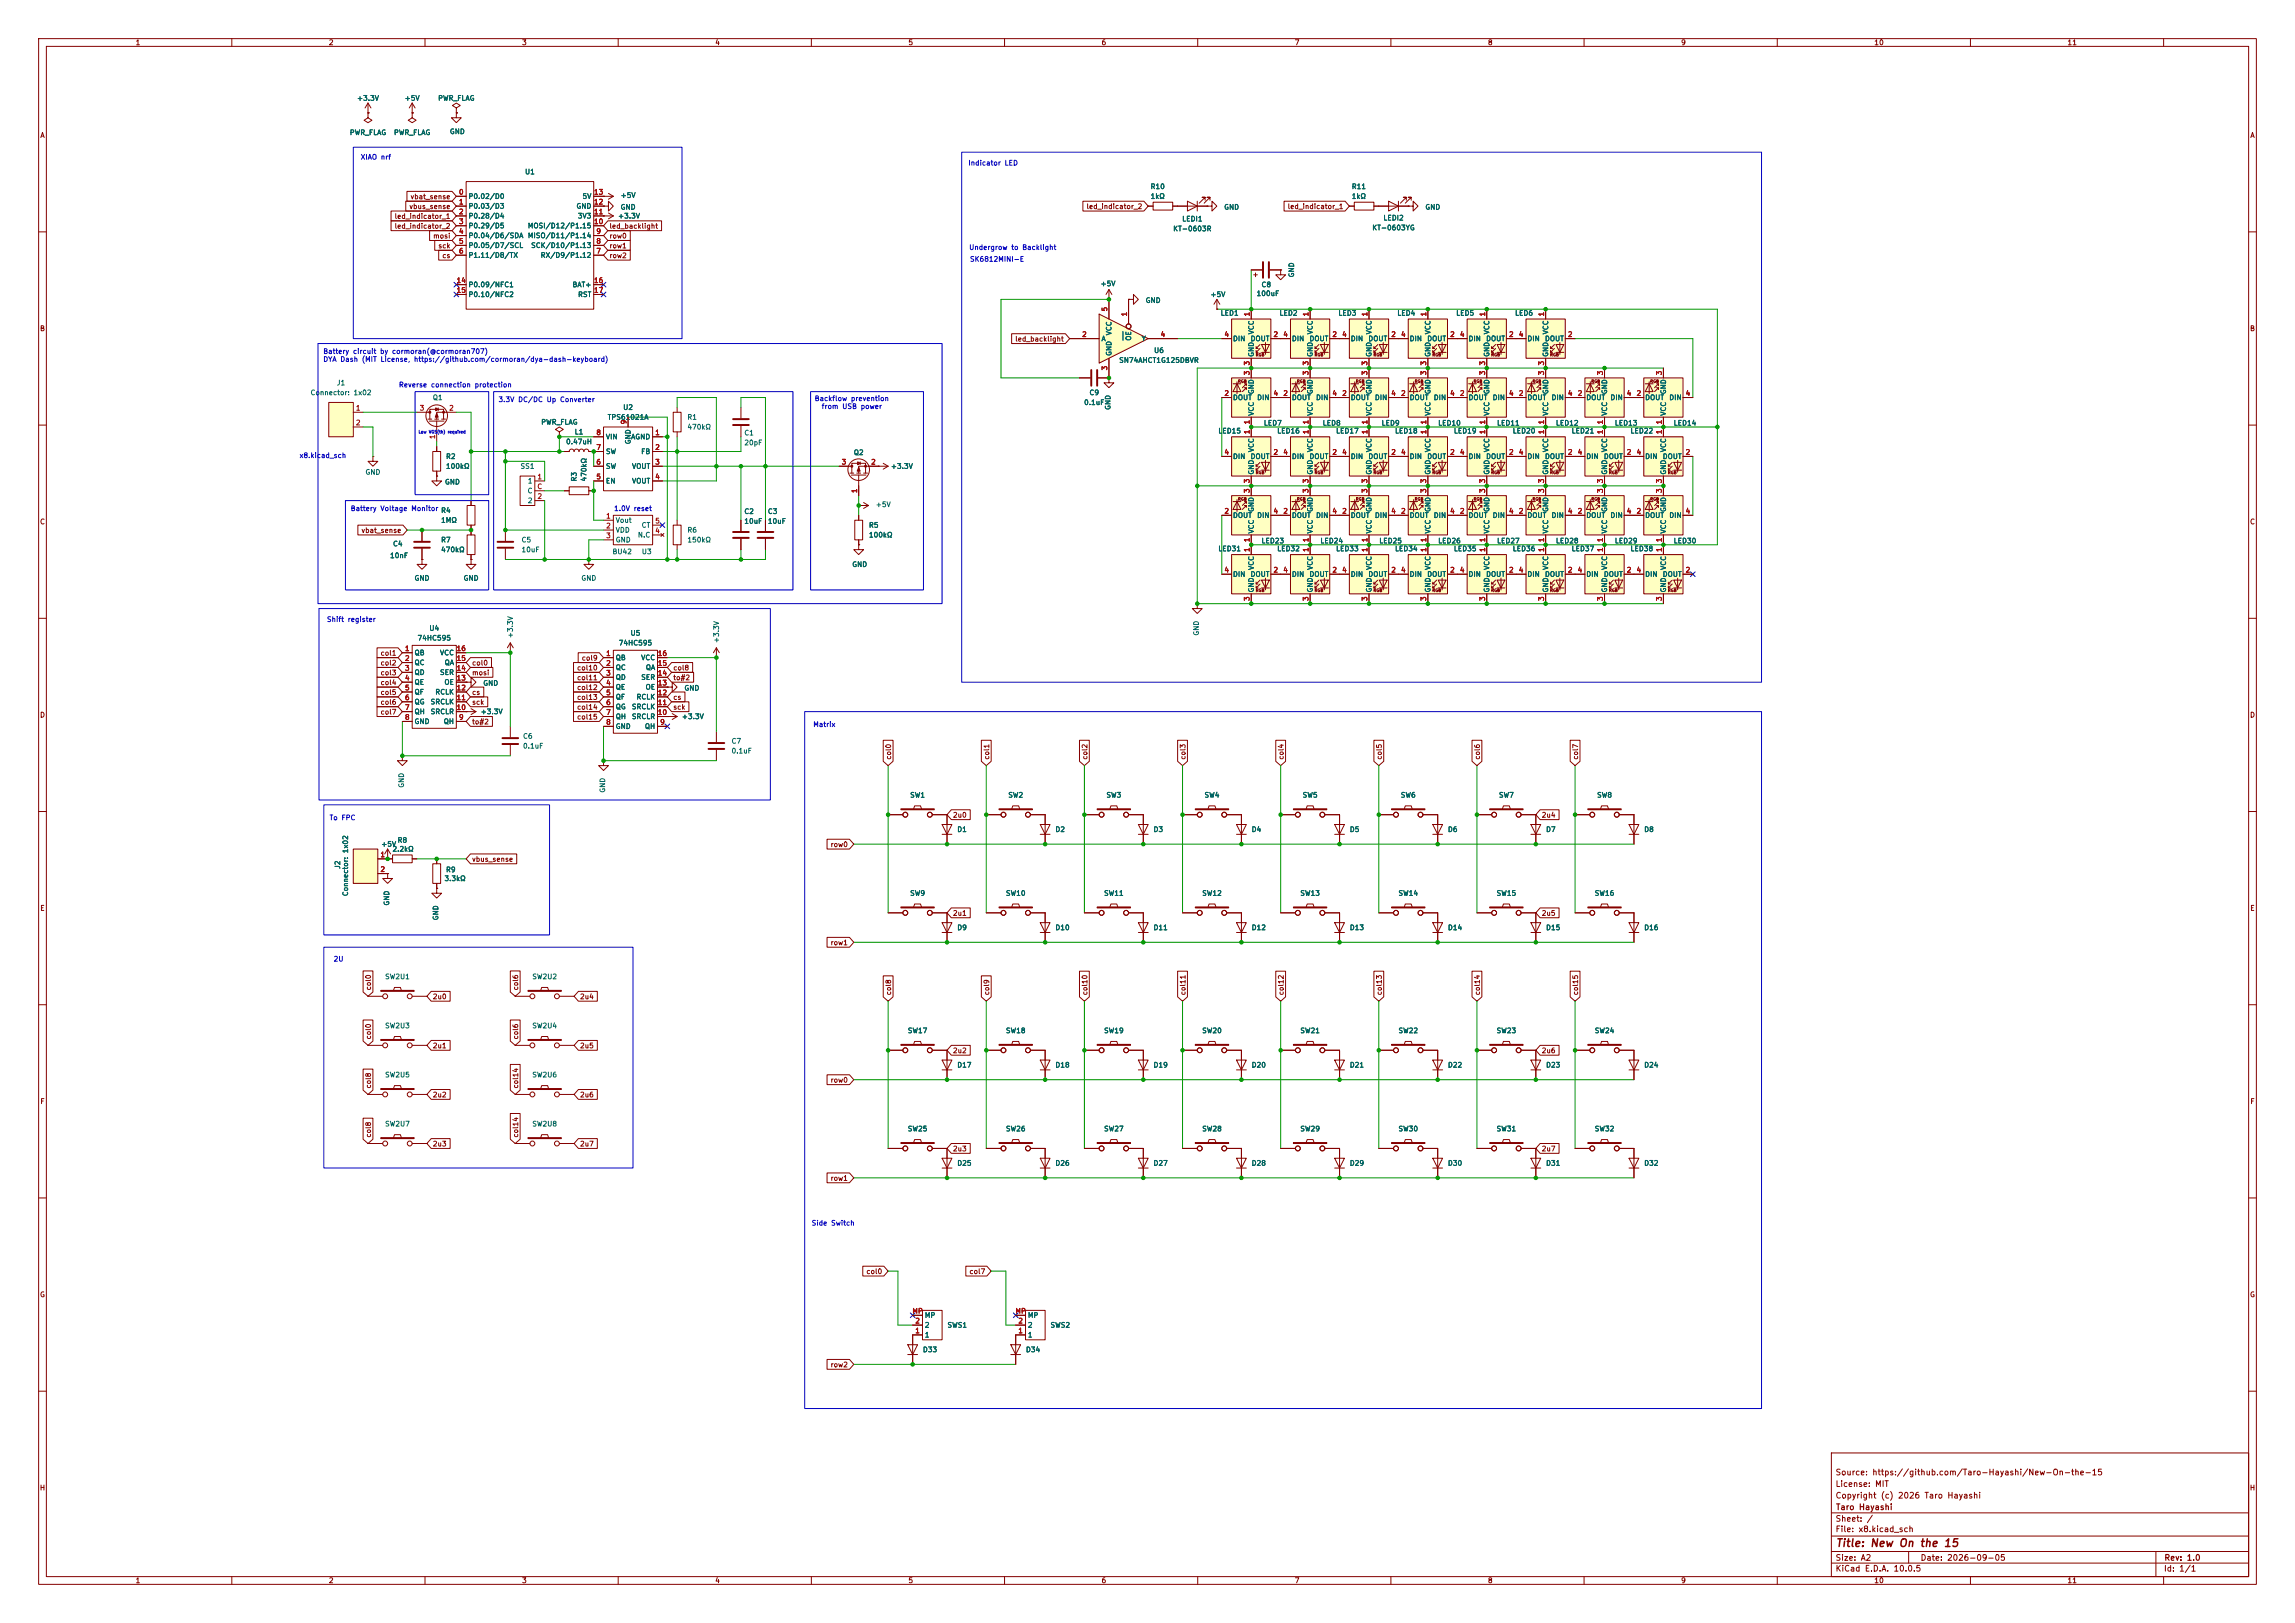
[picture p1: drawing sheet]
<svg xmlns="http://www.w3.org/2000/svg" width="594mm" height="420mm" viewBox="0 0 594 420" stroke-linecap="round" stroke-linejoin="round" font-family="sans-serif">
<defs><g id="words">
<text font-size="2" fill="#840000" x="475" y="400.8">Title: New On the 15</text>
<g font-size="1.5" fill="#840000">
<text x="475" y="382.1">Source: https://github.com/Taro-Hayashi/New-On-the-15</text>
<text x="475" y="388.1">Copyright (c) 2026 Taro Hayashi</text>
<text x="475" y="385.1">License: MIT</text>
<text x="475" y="394.1">Sheet: /</text>
<text x="475.1" y="391.1">Taro Hayashi</text>
<text x="475" y="396.8">File: x8.kicad_sch</text>
<text x="475" y="407">KiCad E.D.A. 10.0.5</text>
<text x="475" y="404.2">Size: A2</text>
<text x="497" y="404.2">Date: 2026-09-05</text>
<text x="560" y="407">Id: 1/1</text>
<text x="560.1" y="404.2">Rev: 1.0</text>
</g>
<g font-size="1.3" fill="#840000">
<text x="35" y="12">1</text>
<text x="85" y="12">2</text>
<text x="135" y="12">3</text>
<text x="185" y="12">4</text>
<text x="235" y="12">5</text>
<text x="285" y="12">6</text>
<text x="335" y="12">7</text>
<text x="385" y="12">8</text>
<text x="435" y="12">9</text>
<text x="485" y="12">10</text>
<text x="535" y="12">11</text>
<text x="10.3" y="36">A</text>
<text x="582.3" y="36">A</text>
<text x="106.1" y="51.9">vbat_sense</text>
<text x="102" y="56.9">led_indicator_1</text>
<text x="102" y="59.5">led_indicator_2</text>
<text x="105.8" y="54.4">vbus_sense</text>
<text x="157.6" y="59.5">led_backlight</text>
<text x="281.1" y="54.4">led_indicator_2</text>
<text x="333.1" y="54.4">led_indicator_1</text>
<text x="112" y="62">mosi</text>
<text x="113.3" y="64.6">sck</text>
<text x="157.6" y="62">row0</text>
<text x="157.6" y="64.6">row1</text>
<text x="114.3" y="67.1">cs</text>
<text x="157.6" y="67.1">row2</text>
<text x="325.8" y="72" transform="rotate(-90 325.8 72)">+</text>
<text x="10.2" y="86">B</text>
<text x="262.6" y="88.7">led_backlight</text>
<text x="582.2" y="86">B</text>
<text x="10.2" y="136">C</text>
<text x="582.2" y="136">C</text>
<text x="93.4" y="138.2">vbat_sense</text>
<text x="98.4" y="172.5">col2</text>
<text x="98.4" y="170">col1</text>
<text x="122.1" y="172.5">col0</text>
<text x="149.2" y="173.8">col10</text>
<text x="150.4" y="171.2">col9</text>
<text x="174.1" y="173.8">col8</text>
<text x="98.4" y="177.6">col4</text>
<text x="98.4" y="175">col3</text>
<text x="122.1" y="175">mosi</text>
<text x="149.2" y="176.3">col11</text>
<text x="149.2" y="178.9">col12</text>
<text x="174.1" y="176.3">to#2</text>
<text x="10.2" y="186">D</text>
<text x="98.4" y="182.7">col6</text>
<text x="98.4" y="185.2">col7</text>
<text x="98.4" y="180.1">col5</text>
<text x="122.1" y="180.1">cs</text>
<text x="122.1" y="182.7">sck</text>
<text x="149.2" y="181.4">col13</text>
<text x="149.2" y="183.9">col14</text>
<text x="174.1" y="181.4">cs</text>
<text x="174.1" y="183.9">sck</text>
<text x="582.2" y="186">D</text>
<text x="122.1" y="187.7">to#2</text>
<text x="149.2" y="186.5">col15</text>
<text x="230.9" y="196.7" transform="rotate(-90 230.9 196.7)">col0</text>
<text x="256.3" y="196.7" transform="rotate(-90 256.3 196.7)">col1</text>
<text x="281.7" y="196.7" transform="rotate(-90 281.7 196.7)">col2</text>
<text x="307.1" y="196.7" transform="rotate(-90 307.1 196.7)">col3</text>
<text x="332.5" y="196.7" transform="rotate(-90 332.5 196.7)">col4</text>
<text x="357.9" y="196.7" transform="rotate(-90 357.9 196.7)">col5</text>
<text x="383.3" y="196.7" transform="rotate(-90 383.3 196.7)">col6</text>
<text x="408.7" y="196.7" transform="rotate(-90 408.7 196.7)">col7</text>
<text x="246.5" y="211.9">2u0</text>
<text x="398.9" y="211.9">2u4</text>
<text x="214.8" y="219.5">row0</text>
<text x="122.1" y="223.3">vbus_sense</text>
<text x="10.3" y="236">E</text>
<text x="246.5" y="237.3">2u1</text>
<text x="398.9" y="237.3">2u5</text>
<text x="582.3" y="236">E</text>
<text x="214.8" y="244.9">row1</text>
<text x="96.3" y="256.4" transform="rotate(-90 96.3 256.4)">col0</text>
<text x="134.4" y="256.4" transform="rotate(-90 134.4 256.4)">col6</text>
<text x="230.9" y="257.7" transform="rotate(-90 230.9 257.7)">col8</text>
<text x="256.3" y="257.7" transform="rotate(-90 256.3 257.7)">col9</text>
<text x="281.7" y="257.7" transform="rotate(-90 281.7 257.7)">col10</text>
<text x="307.1" y="257.7" transform="rotate(-90 307.1 257.7)">col11</text>
<text x="332.5" y="257.7" transform="rotate(-90 332.5 257.7)">col12</text>
<text x="357.9" y="257.7" transform="rotate(-90 357.9 257.7)">col13</text>
<text x="383.3" y="257.7" transform="rotate(-90 383.3 257.7)">col14</text>
<text x="408.7" y="257.7" transform="rotate(-90 408.7 257.7)">col15</text>
<text x="111.9" y="258.9">2u0</text>
<text x="150" y="258.9">2u4</text>
<text x="96.3" y="269.1" transform="rotate(-90 96.3 269.1)">col0</text>
<text x="134.4" y="269.1" transform="rotate(-90 134.4 269.1)">col6</text>
<text x="111.9" y="271.6">2u1</text>
<text x="150" y="271.6">2u5</text>
<text x="246.5" y="272.8">2u2</text>
<text x="398.9" y="272.8">2u6</text>
<text x="96.3" y="281.8" transform="rotate(-90 96.3 281.8)">col8</text>
<text x="134.4" y="281.8" transform="rotate(-90 134.4 281.8)">col14</text>
<text x="214.8" y="280.5">row0</text>
<text x="10.3" y="286">F</text>
<text x="111.9" y="284.3">2u2</text>
<text x="150" y="284.3">2u6</text>
<text x="582.3" y="286">F</text>
<text x="96.3" y="294.5" transform="rotate(-90 96.3 294.5)">col8</text>
<text x="111.9" y="297">2u3</text>
<text x="134.4" y="294.5" transform="rotate(-90 134.4 294.5)">col14</text>
<text x="150" y="297">2u7</text>
<text x="246.5" y="298.2">2u3</text>
<text x="398.9" y="298.2">2u7</text>
<text x="214.8" y="305.9">row1</text>
<text x="224.1" y="330">col0</text>
<text x="250.8" y="330">col7</text>
<text x="10.2" y="336">G</text>
<text x="582.2" y="336">G</text>
<text x="214.8" y="354.1">row2</text>
<text x="10.2" y="386">H</text>
<text x="582.2" y="386">H</text>
<text x="35" y="410">1</text>
<text x="85" y="410">2</text>
<text x="135" y="410">3</text>
<text x="185" y="410">4</text>
<text x="235" y="410">5</text>
<text x="285" y="410">6</text>
<text x="335" y="410">7</text>
<text x="385" y="410">8</text>
<text x="435" y="410">9</text>
<text x="485" y="410">10</text>
<text x="535" y="410">11</text>
</g>
<g font-size="1.3" fill="#006464">
<text x="92.3" y="26.4">+3.3V</text>
<text x="104.6" y="26.4">+5V</text>
<text x="113.3" y="26.4">PWR_FLAG</text>
<text x="90.4" y="35.3">PWR_FLAG</text>
<text x="101.8" y="35.3">PWR_FLAG</text>
<text x="116.3" y="35">GND</text>
<text x="135.8" y="45.4">U1</text>
<text x="121.1" y="51.8">P0.02/D0</text>
<text x="150.6" y="51.8">5V</text>
<text x="160.5" y="51.5">+5V</text>
<text x="297.7" y="49.2">R10</text>
<text x="297.7" y="51.8">1kΩ</text>
<text x="349.7" y="49.2">R11</text>
<text x="349.7" y="51.8">1kΩ</text>
<text x="121.1" y="54.3">P0.03/D3</text>
<text x="121.1" y="56.8">P0.28/D4</text>
<text x="121.1" y="59.4">P0.29/D5</text>
<text x="136.5" y="59.4">MOSI/D12/P1.15</text>
<text x="149.1" y="54.3">GND</text>
<text x="149.4" y="56.8">3V3</text>
<text x="159.8" y="56.8">+3.3V</text>
<text x="160.5" y="54.6">GND</text>
<text x="305.9" y="57.6">LEDI1</text>
<text x="316.7" y="54.6">GND</text>
<text x="355" y="59.9">KT-0603YG</text>
<text x="357.9" y="57.4">LEDI2</text>
<text x="368.8" y="54.6">GND</text>
<text x="121.1" y="61.9">P0.04/D6/SDA</text>
<text x="121.1" y="64.5">P0.05/D7/SCL</text>
<text x="136.5" y="61.9">MISO/D11/P1.14</text>
<text x="137.3" y="64.5">SCK/D10/P1.13</text>
<text x="303.5" y="60.1">KT-0603R</text>
<text x="121.1" y="67">P1.11/D8/TX</text>
<text x="139.8" y="67">RX/D9/P1.12</text>
<text x="335.2" y="71.9" transform="rotate(-90 335.2 71.9)">GND</text>
<text x="121.1" y="74.6">P0.09/NFC1</text>
<text x="121.1" y="77.2">P0.10/NFC2</text>
<text x="148" y="74.6">BAT+</text>
<text x="149.5" y="77.2">RST</text>
<text x="284.7" y="74.4">+5V</text>
<text x="313.2" y="77.2">+5V</text>
<text x="325.1" y="76.9">100uF</text>
<text x="326.4" y="74.6">C8</text>
<text x="296.4" y="78.7">GND</text>
<text x="315.8" y="82">LED1</text>
<text x="331" y="82">LED2</text>
<text x="346.3" y="82">LED3</text>
<text x="361.5" y="82">LED4</text>
<text x="376.8" y="82">LED5</text>
<text x="392" y="82">LED6</text>
<text x="285" y="88.6">A</text>
<text x="288" y="86.9" transform="rotate(-90 288 86.9)">VCC</text>
<text x="293.1" y="88.3" transform="rotate(-90 293.1 88.3)">OE</text>
<text x="295.4" y="88.6">Y</text>
<text x="319" y="88.6">DIN</text>
<text x="323.6" y="88.6">DOUT</text>
<text x="324.8" y="86.7" transform="rotate(-90 324.8 86.7)">VCC</text>
<text x="334.2" y="88.6">DIN</text>
<text x="338.8" y="88.6">DOUT</text>
<text x="340.1" y="86.7" transform="rotate(-90 340.1 86.7)">VCC</text>
<text x="349.5" y="88.6">DIN</text>
<text x="354" y="88.6">DOUT</text>
<text x="355.3" y="86.7" transform="rotate(-90 355.3 86.7)">VCC</text>
<text x="364.7" y="88.6">DIN</text>
<text x="369.3" y="88.6">DOUT</text>
<text x="370.5" y="86.7" transform="rotate(-90 370.5 86.7)">VCC</text>
<text x="380" y="88.6">DIN</text>
<text x="384.5" y="88.6">DOUT</text>
<text x="385.8" y="86.7" transform="rotate(-90 385.8 86.7)">VCC</text>
<text x="395.2" y="88.6">DIN</text>
<text x="399.8" y="88.6">DOUT</text>
<text x="401" y="86.7" transform="rotate(-90 401 86.7)">VCC</text>
<text x="288" y="92.2" transform="rotate(-90 288 92.2)">GND</text>
<text x="289.5" y="94.2">SN74AHCT1G125DBVR</text>
<text x="298.6" y="91.6">U6</text>
<text x="324.8" y="92.5" transform="rotate(-90 324.8 92.5)">GND</text>
<text x="340.1" y="92.5" transform="rotate(-90 340.1 92.5)">GND</text>
<text x="355.3" y="92.5" transform="rotate(-90 355.3 92.5)">GND</text>
<text x="370.5" y="92.5" transform="rotate(-90 370.5 92.5)">GND</text>
<text x="385.8" y="92.5" transform="rotate(-90 385.8 92.5)">GND</text>
<text x="401" y="92.5" transform="rotate(-90 401 92.5)">GND</text>
<text x="87" y="100">J1</text>
<text x="80.2" y="102.6">Connector: 1x02</text>
<text x="111.9" y="103.8">Q1</text>
<text x="161.2" y="106.4">U2</text>
<text x="280.5" y="105.1">0.1uF</text>
<text x="281.8" y="102.6">C9</text>
<text x="287.7" y="106.2" transform="rotate(-90 287.7 106.2)">GND</text>
<text x="319" y="103.8">DOUT</text>
<text x="324.8" y="107.7" transform="rotate(-90 324.8 107.7)">VCC</text>
<text x="324.8" y="102.1" transform="rotate(-90 324.8 102.1)">GND</text>
<text x="325.2" y="103.8">DIN</text>
<text x="334.2" y="103.8">DOUT</text>
<text x="340.1" y="107.7" transform="rotate(-90 340.1 107.7)">VCC</text>
<text x="340.1" y="102.1" transform="rotate(-90 340.1 102.1)">GND</text>
<text x="340.5" y="103.8">DIN</text>
<text x="349.5" y="103.8">DOUT</text>
<text x="355.3" y="107.7" transform="rotate(-90 355.3 107.7)">VCC</text>
<text x="355.3" y="102.1" transform="rotate(-90 355.3 102.1)">GND</text>
<text x="355.7" y="103.8">DIN</text>
<text x="364.7" y="103.8">DOUT</text>
<text x="370.5" y="107.7" transform="rotate(-90 370.5 107.7)">VCC</text>
<text x="370.5" y="102.1" transform="rotate(-90 370.5 102.1)">GND</text>
<text x="371" y="103.8">DIN</text>
<text x="380" y="103.8">DOUT</text>
<text x="385.8" y="107.7" transform="rotate(-90 385.8 107.7)">VCC</text>
<text x="385.8" y="102.1" transform="rotate(-90 385.8 102.1)">GND</text>
<text x="386.2" y="103.8">DIN</text>
<text x="395.2" y="103.8">DOUT</text>
<text x="401" y="107.7" transform="rotate(-90 401 107.7)">VCC</text>
<text x="401" y="102.1" transform="rotate(-90 401 102.1)">GND</text>
<text x="401.4" y="103.8">DIN</text>
<text x="410.4" y="103.8">DOUT</text>
<text x="416.3" y="107.7" transform="rotate(-90 416.3 107.7)">VCC</text>
<text x="416.3" y="102.1" transform="rotate(-90 416.3 102.1)">GND</text>
<text x="416.7" y="103.8">DIN</text>
<text x="425.7" y="103.8">DOUT</text>
<text x="431.5" y="107.7" transform="rotate(-90 431.5 107.7)">VCC</text>
<text x="431.5" y="102.1" transform="rotate(-90 431.5 102.1)">GND</text>
<text x="431.9" y="103.8">DIN</text>
<text x="139.9" y="110.2">PWR_FLAG</text>
<text x="148.6" y="112.7">L1</text>
<text x="156.7" y="114">VIN</text>
<text x="157.1" y="108.9">TPS61021A</text>
<text x="163.2" y="114">AGND</text>
<text x="177.8" y="108.9">R1</text>
<text x="177.8" y="111.5">470kΩ</text>
<text x="192.5" y="113">C1</text>
<text x="315.2" y="112.5">LED15</text>
<text x="327" y="110.4">LED7</text>
<text x="330.4" y="112.5">LED16</text>
<text x="342.2" y="110.4">LED8</text>
<text x="345.7" y="112.5">LED17</text>
<text x="357.5" y="110.4">LED9</text>
<text x="360.9" y="112.5">LED18</text>
<text x="372.1" y="110.4">LED10</text>
<text x="376.2" y="112.5">LED19</text>
<text x="387.3" y="110.4">LED11</text>
<text x="391.4" y="112.5">LED20</text>
<text x="402.6" y="110.4">LED12</text>
<text x="406.6" y="112.5">LED21</text>
<text x="417.8" y="110.4">LED13</text>
<text x="421.9" y="112.5">LED22</text>
<text x="433.1" y="110.4">LED14</text>
<text x="115.3" y="119.1">R2</text>
<text x="146.4" y="115.3">0.47uH</text>
<text x="156.7" y="117.8">SW</text>
<text x="163.5" y="115.1" transform="rotate(-90 163.5 115.1)">GND</text>
<text x="165.8" y="117.8">FB</text>
<text x="192.5" y="115.5">20pF</text>
<text x="220.9" y="118.1">Q2</text>
<text x="319" y="119.1">DIN</text>
<text x="323.6" y="119.1">DOUT</text>
<text x="324.8" y="117.1" transform="rotate(-90 324.8 117.1)">VCC</text>
<text x="334.2" y="119.1">DIN</text>
<text x="338.8" y="119.1">DOUT</text>
<text x="340.1" y="117.1" transform="rotate(-90 340.1 117.1)">VCC</text>
<text x="349.5" y="119.1">DIN</text>
<text x="354" y="119.1">DOUT</text>
<text x="355.3" y="117.1" transform="rotate(-90 355.3 117.1)">VCC</text>
<text x="364.7" y="119.1">DIN</text>
<text x="369.3" y="119.1">DOUT</text>
<text x="370.5" y="117.1" transform="rotate(-90 370.5 117.1)">VCC</text>
<text x="380" y="119.1">DIN</text>
<text x="384.5" y="119.1">DOUT</text>
<text x="385.8" y="117.1" transform="rotate(-90 385.8 117.1)">VCC</text>
<text x="395.2" y="119.1">DIN</text>
<text x="399.8" y="119.1">DOUT</text>
<text x="401" y="117.1" transform="rotate(-90 401 117.1)">VCC</text>
<text x="410.4" y="119.1">DIN</text>
<text x="415" y="119.1">DOUT</text>
<text x="416.3" y="117.1" transform="rotate(-90 416.3 117.1)">VCC</text>
<text x="425.7" y="119.1">DIN</text>
<text x="430.2" y="119.1">DOUT</text>
<text x="431.5" y="117.1" transform="rotate(-90 431.5 117.1)">VCC</text>
<text x="94.5" y="123.1">GND</text>
<text x="115" y="125.7">GND</text>
<text x="115.3" y="121.6">100kΩ</text>
<text x="134.6" y="121.6">SS1</text>
<text x="136.5" y="125.4">1</text>
<text x="149.6" y="124.7" transform="rotate(-90 149.6 124.7)">R3</text>
<text x="152.1" y="124.7" transform="rotate(-90 152.1 124.7)">470kΩ</text>
<text x="156.7" y="125.4">EN</text>
<text x="156.7" y="121.6">SW</text>
<text x="163.5" y="121.6">VOUT</text>
<text x="163.5" y="125.4">VOUT</text>
<text x="230.5" y="121.6">+3.3V</text>
<text x="324.8" y="123" transform="rotate(-90 324.8 123)">GND</text>
<text x="340.1" y="123" transform="rotate(-90 340.1 123)">GND</text>
<text x="355.3" y="123" transform="rotate(-90 355.3 123)">GND</text>
<text x="370.5" y="123" transform="rotate(-90 370.5 123)">GND</text>
<text x="385.8" y="123" transform="rotate(-90 385.8 123)">GND</text>
<text x="401" y="123" transform="rotate(-90 401 123)">GND</text>
<text x="416.3" y="123" transform="rotate(-90 416.3 123)">GND</text>
<text x="431.5" y="123" transform="rotate(-90 431.5 123)">GND</text>
<text x="136.4" y="128">C</text>
<text x="136.5" y="130.5">2</text>
<text x="226.6" y="131.5">+5V</text>
<text x="114" y="133">R4</text>
<text x="114" y="135.6">1MΩ</text>
<text x="159.2" y="135.6">Vout</text>
<text x="165.9" y="136.9">CT</text>
<text x="192.5" y="133.3">C2</text>
<text x="192.5" y="135.8">10uF</text>
<text x="198.6" y="133.3">C3</text>
<text x="198.6" y="135.8">10uF</text>
<text x="224.8" y="136.9">R5</text>
<text x="319" y="134.3">DOUT</text>
<text x="324.8" y="132.6" transform="rotate(-90 324.8 132.6)">GND</text>
<text x="325.2" y="134.3">DIN</text>
<text x="334.2" y="134.3">DOUT</text>
<text x="340.1" y="132.6" transform="rotate(-90 340.1 132.6)">GND</text>
<text x="340.5" y="134.3">DIN</text>
<text x="349.5" y="134.3">DOUT</text>
<text x="355.3" y="132.6" transform="rotate(-90 355.3 132.6)">GND</text>
<text x="355.7" y="134.3">DIN</text>
<text x="364.7" y="134.3">DOUT</text>
<text x="370.5" y="132.6" transform="rotate(-90 370.5 132.6)">GND</text>
<text x="371" y="134.3">DIN</text>
<text x="380" y="134.3">DOUT</text>
<text x="385.8" y="132.6" transform="rotate(-90 385.8 132.6)">GND</text>
<text x="386.2" y="134.3">DIN</text>
<text x="395.2" y="134.3">DOUT</text>
<text x="401" y="132.6" transform="rotate(-90 401 132.6)">GND</text>
<text x="401.4" y="134.3">DIN</text>
<text x="410.4" y="134.3">DOUT</text>
<text x="416.3" y="132.6" transform="rotate(-90 416.3 132.6)">GND</text>
<text x="416.7" y="134.3">DIN</text>
<text x="425.7" y="134.3">DOUT</text>
<text x="431.5" y="132.6" transform="rotate(-90 431.5 132.6)">GND</text>
<text x="431.9" y="134.3">DIN</text>
<text x="101.6" y="141.7">C4</text>
<text x="114" y="140.7">R7</text>
<text x="114" y="143.2">470kΩ</text>
<text x="134.9" y="140.7">C5</text>
<text x="134.9" y="143.2">10uF</text>
<text x="158.4" y="143.7">BU42</text>
<text x="159.2" y="138.1">VDD</text>
<text x="159.2" y="140.7">GND</text>
<text x="165" y="139.4">N.C</text>
<text x="166" y="143.7">U3</text>
<text x="177.8" y="138.1">R6</text>
<text x="177.8" y="140.7">150kΩ</text>
<text x="224.8" y="139.4">100kΩ</text>
<text x="315.2" y="142.9">LED31</text>
<text x="324.8" y="138.2" transform="rotate(-90 324.8 138.2)">VCC</text>
<text x="326.4" y="140.9">LED23</text>
<text x="330.4" y="142.9">LED32</text>
<text x="340.1" y="138.2" transform="rotate(-90 340.1 138.2)">VCC</text>
<text x="341.6" y="140.9">LED24</text>
<text x="345.7" y="142.9">LED33</text>
<text x="355.3" y="138.2" transform="rotate(-90 355.3 138.2)">VCC</text>
<text x="356.9" y="140.9">LED25</text>
<text x="360.9" y="142.9">LED34</text>
<text x="370.5" y="138.2" transform="rotate(-90 370.5 138.2)">VCC</text>
<text x="372.1" y="140.9">LED26</text>
<text x="376.2" y="142.9">LED35</text>
<text x="385.8" y="138.2" transform="rotate(-90 385.8 138.2)">VCC</text>
<text x="387.3" y="140.9">LED27</text>
<text x="391.4" y="142.9">LED36</text>
<text x="401" y="138.2" transform="rotate(-90 401 138.2)">VCC</text>
<text x="402.6" y="140.9">LED28</text>
<text x="406.6" y="142.9">LED37</text>
<text x="416.3" y="138.2" transform="rotate(-90 416.3 138.2)">VCC</text>
<text x="417.8" y="140.9">LED29</text>
<text x="421.9" y="142.9">LED38</text>
<text x="431.5" y="138.2" transform="rotate(-90 431.5 138.2)">VCC</text>
<text x="433.1" y="140.9">LED30</text>
<text x="100.8" y="144.7">10nF</text>
<text x="220.4" y="147">GND</text>
<text x="319" y="149.6">DIN</text>
<text x="323.6" y="149.6">DOUT</text>
<text x="324.8" y="147.6" transform="rotate(-90 324.8 147.6)">VCC</text>
<text x="334.2" y="149.6">DIN</text>
<text x="338.8" y="149.6">DOUT</text>
<text x="340.1" y="147.6" transform="rotate(-90 340.1 147.6)">VCC</text>
<text x="349.5" y="149.6">DIN</text>
<text x="354" y="149.6">DOUT</text>
<text x="355.3" y="147.6" transform="rotate(-90 355.3 147.6)">VCC</text>
<text x="364.7" y="149.6">DIN</text>
<text x="369.3" y="149.6">DOUT</text>
<text x="370.5" y="147.6" transform="rotate(-90 370.5 147.6)">VCC</text>
<text x="380" y="149.6">DIN</text>
<text x="384.5" y="149.6">DOUT</text>
<text x="385.8" y="147.6" transform="rotate(-90 385.8 147.6)">VCC</text>
<text x="395.2" y="149.6">DIN</text>
<text x="399.8" y="149.6">DOUT</text>
<text x="401" y="147.6" transform="rotate(-90 401 147.6)">VCC</text>
<text x="410.4" y="149.6">DIN</text>
<text x="415" y="149.6">DOUT</text>
<text x="416.3" y="147.6" transform="rotate(-90 416.3 147.6)">VCC</text>
<text x="425.7" y="149.6">DIN</text>
<text x="430.2" y="149.6">DOUT</text>
<text x="431.5" y="147.6" transform="rotate(-90 431.5 147.6)">VCC</text>
<text x="107.2" y="150.6">GND</text>
<text x="119.9" y="150.6">GND</text>
<text x="150.3" y="150.6">GND</text>
<text x="324.8" y="153.4" transform="rotate(-90 324.8 153.4)">GND</text>
<text x="340.1" y="153.4" transform="rotate(-90 340.1 153.4)">GND</text>
<text x="355.3" y="153.4" transform="rotate(-90 355.3 153.4)">GND</text>
<text x="370.5" y="153.4" transform="rotate(-90 370.5 153.4)">GND</text>
<text x="385.8" y="153.4" transform="rotate(-90 385.8 153.4)">GND</text>
<text x="401" y="153.4" transform="rotate(-90 401 153.4)">GND</text>
<text x="416.3" y="153.4" transform="rotate(-90 416.3 153.4)">GND</text>
<text x="431.5" y="153.4" transform="rotate(-90 431.5 153.4)">GND</text>
<text x="107.9" y="166.1">74HC595</text>
<text x="111" y="163.5">U4</text>
<text x="133" y="165.3" transform="rotate(-90 133 165.3)">+3.3V</text>
<text x="160" y="167.3">74HC595</text>
<text x="163.1" y="164.8">U5</text>
<text x="186.4" y="166.5" transform="rotate(-90 186.4 166.5)">+3.3V</text>
<text x="310.6" y="164.6" transform="rotate(-90 310.6 164.6)">GND</text>
<text x="107.2" y="169.9">QB</text>
<text x="107.2" y="172.4">QC</text>
<text x="113.7" y="169.9">VCC</text>
<text x="115" y="172.4">QA</text>
<text x="159.2" y="171.1">QB</text>
<text x="159.2" y="173.7">QC</text>
<text x="165.8" y="171.1">VCC</text>
<text x="167" y="173.7">QA</text>
<text x="107.2" y="175">QD</text>
<text x="107.2" y="177.5">QE</text>
<text x="113.7" y="175">SER</text>
<text x="114.9" y="177.5">OE</text>
<text x="124.9" y="177.7">GND</text>
<text x="159.2" y="176.2">QD</text>
<text x="159.2" y="178.8">QE</text>
<text x="165.8" y="176.2">SER</text>
<text x="167" y="178.8">OE</text>
<text x="177" y="179">GND</text>
<text x="107.2" y="180">QF</text>
<text x="107.2" y="182.6">QG</text>
<text x="107.2" y="185.1">QH</text>
<text x="111.3" y="185.1">SRCLR</text>
<text x="111.3" y="182.6">SRCLK</text>
<text x="112.5" y="180">RCLK</text>
<text x="124.3" y="185.1">+3.3V</text>
<text x="159.2" y="181.3">QF</text>
<text x="159.2" y="183.8">QG</text>
<text x="163.4" y="183.8">SRCLK</text>
<text x="164.6" y="181.3">RCLK</text>
<text x="107.2" y="187.7">GND</text>
<text x="114.7" y="187.7">QH</text>
<text x="135.2" y="191.5">C6</text>
<text x="159.2" y="186.4">QH</text>
<text x="159.2" y="188.9">GND</text>
<text x="163.4" y="186.4">SRCLR</text>
<text x="166.8" y="188.9">QH</text>
<text x="176.4" y="186.4">+3.3V</text>
<text x="135.2" y="194">0.1uF</text>
<text x="189.2" y="192.7">C7</text>
<text x="189.2" y="195.3">0.1uF</text>
<text x="104.8" y="204" transform="rotate(-90 104.8 204)">GND</text>
<text x="156.9" y="205.3" transform="rotate(-90 156.9 205.3)">GND</text>
<text x="235.4" y="206.7">SW1</text>
<text x="260.8" y="206.7">SW2</text>
<text x="286.2" y="206.7">SW3</text>
<text x="311.6" y="206.7">SW4</text>
<text x="337" y="206.7">SW5</text>
<text x="362.4" y="206.7">SW6</text>
<text x="387.8" y="206.7">SW7</text>
<text x="413.2" y="206.7">SW8</text>
<text x="247.6" y="215.6">D1</text>
<text x="273" y="215.6">D2</text>
<text x="298.4" y="215.6">D3</text>
<text x="323.8" y="215.6">D4</text>
<text x="349.2" y="215.6">D5</text>
<text x="374.6" y="215.6">D6</text>
<text x="400" y="215.6">D7</text>
<text x="425.4" y="215.6">D8</text>
<text x="98.5" y="219.4">+5V</text>
<text x="101.4" y="220.7">2.2kΩ</text>
<text x="102.8" y="218.4">R8</text>
<text x="88.3" y="225" transform="rotate(-90 88.3 225)">J2</text>
<text x="115.3" y="226">R9</text>
<text x="90.4" y="232" transform="rotate(-90 90.4 232)">Connector: 1x02</text>
<text x="114.9" y="228.3">3.3kΩ</text>
<text x="235.4" y="232.1">SW9</text>
<text x="260.2" y="232.1">SW10</text>
<text x="285.6" y="232.1">SW11</text>
<text x="311" y="232.1">SW12</text>
<text x="336.4" y="232.1">SW13</text>
<text x="361.8" y="232.1">SW14</text>
<text x="387.2" y="232.1">SW15</text>
<text x="412.6" y="232.1">SW16</text>
<text x="101" y="234.5" transform="rotate(-90 101 234.5)">GND</text>
<text x="113.7" y="238.3" transform="rotate(-90 113.7 238.3)">GND</text>
<text x="247.6" y="241">D9</text>
<text x="273" y="241">D10</text>
<text x="298.4" y="241">D11</text>
<text x="323.8" y="241">D12</text>
<text x="349.2" y="241">D13</text>
<text x="374.6" y="241">D14</text>
<text x="400" y="241">D15</text>
<text x="425.4" y="241">D16</text>
<text x="99.5" y="253.7">SW2U1</text>
<text x="137.6" y="253.7">SW2U2</text>
<text x="99.5" y="266.4">SW2U3</text>
<text x="137.6" y="266.4">SW2U4</text>
<text x="234.8" y="267.7">SW17</text>
<text x="260.2" y="267.7">SW18</text>
<text x="285.6" y="267.7">SW19</text>
<text x="311" y="267.7">SW20</text>
<text x="336.4" y="267.7">SW21</text>
<text x="361.8" y="267.7">SW22</text>
<text x="387.2" y="267.7">SW23</text>
<text x="412.6" y="267.7">SW24</text>
<text x="99.5" y="279.1">SW2U5</text>
<text x="137.6" y="279.1">SW2U6</text>
<text x="247.6" y="276.6">D17</text>
<text x="273" y="276.6">D18</text>
<text x="298.4" y="276.6">D19</text>
<text x="323.8" y="276.6">D20</text>
<text x="349.2" y="276.6">D21</text>
<text x="374.6" y="276.6">D22</text>
<text x="400" y="276.6">D23</text>
<text x="425.4" y="276.6">D24</text>
<text x="99.5" y="291.8">SW2U7</text>
<text x="137.6" y="291.8">SW2U8</text>
<text x="234.8" y="293.1">SW25</text>
<text x="260.2" y="293.1">SW26</text>
<text x="285.6" y="293.1">SW27</text>
<text x="311" y="293.1">SW28</text>
<text x="336.4" y="293.1">SW29</text>
<text x="361.8" y="293.1">SW30</text>
<text x="387.2" y="293.1">SW31</text>
<text x="412.6" y="293.1">SW32</text>
<text x="247.6" y="302">D25</text>
<text x="273" y="302">D26</text>
<text x="298.4" y="302">D27</text>
<text x="323.8" y="302">D28</text>
<text x="349.2" y="302">D29</text>
<text x="374.6" y="302">D30</text>
<text x="400" y="302">D31</text>
<text x="425.4" y="302">D32</text>
<text x="239.2" y="341.3">MP</text>
<text x="265.9" y="341.3">MP</text>
<text x="239.2" y="346.4">1</text>
<text x="239.2" y="343.9">2</text>
<text x="245.1" y="343.9">SWS1</text>
<text x="265.9" y="346.4">1</text>
<text x="265.9" y="343.9">2</text>
<text x="271.8" y="343.9">SWS2</text>
<text x="238.7" y="350.2">D33</text>
<text x="265.4" y="350.2">D34</text>
</g>
<g font-size="1.3" fill="#0000c2">
<text x="93.2" y="41.6">XIAO nrf</text>
<text x="250.5" y="43.1">Indicator LED</text>
<text x="250.7" y="65">Undergrow to Backlight</text>
<text x="250.9" y="68">SK6812MINI-E</text>
<text x="83.5" y="91.9">Battery circuit by cormoran(@cormoran707)</text>
<text x="83.5" y="93.9">DYA Dash (MIT License, https://github.com/cormoran/dya-dash-keyboard)</text>
<text x="103.1" y="100.5">Reverse connection protection</text>
<text x="128.9" y="104.3">3.3V DC/DC Up Converter</text>
<text x="210.7" y="104.1">Backflow prevention</text>
<text x="212.5" y="106.1">from USB power</text>
<text x="77.4" y="118.8">x8.kicad_sch</text>
<text x="90.6" y="132.5">Battery Voltage Monitor</text>
<text x="158.8" y="132.5">1.0V reset</text>
<text x="84.5" y="161.2">Shift register</text>
<text x="210.4" y="188.4">Matrix</text>
<text x="85.2" y="212.5">To FPC</text>
<text x="86.2" y="249.1">2U</text>
<text x="210" y="317.5">Side Switch</text>
</g>
<g font-size="1.3" fill="#a90000">
<text x="118.6" y="50.7">0</text>
<text x="118.6" y="53.2">1</text>
<text x="153.6" y="53.2">12</text>
<text x="153.6" y="50.7">13</text>
<text x="118.6" y="55.7">2</text>
<text x="118.6" y="58.3">3</text>
<text x="153.6" y="58.3">10</text>
<text x="153.6" y="55.7">11</text>
<text x="118.6" y="60.8">4</text>
<text x="118.6" y="63.4">5</text>
<text x="118.6" y="65.9">6</text>
<text x="154.2" y="65.9">7</text>
<text x="154.2" y="63.4">8</text>
<text x="154.2" y="60.8">9</text>
<text x="118" y="73.5">14</text>
<text x="118" y="76.1">15</text>
<text x="153.6" y="73.5">16</text>
<text x="153.6" y="76.1">17</text>
<text x="286.9" y="80.7" transform="rotate(-90 286.9 80.7)">5</text>
<text x="292" y="82" transform="rotate(-90 292 82)">1</text>
<text x="323.7" y="82" transform="rotate(-90 323.7 82)">1</text>
<text x="339" y="82" transform="rotate(-90 339 82)">1</text>
<text x="354.2" y="82" transform="rotate(-90 354.2 82)">1</text>
<text x="369.4" y="82" transform="rotate(-90 369.4 82)">1</text>
<text x="384.7" y="82" transform="rotate(-90 384.7 82)">1</text>
<text x="399.9" y="82" transform="rotate(-90 399.9 82)">1</text>
<text x="279.9" y="87.5">2</text>
<text x="300.3" y="87.5">4</text>
<text x="316.8" y="87.5">4</text>
<text x="329.5" y="87.5">2</text>
<text x="332" y="87.5">4</text>
<text x="344.7" y="87.5">2</text>
<text x="347.2" y="87.5">4</text>
<text x="359.9" y="87.5">2</text>
<text x="362.5" y="87.5">4</text>
<text x="375.2" y="87.5">2</text>
<text x="377.7" y="87.5">4</text>
<text x="390.4" y="87.5">2</text>
<text x="393" y="87.5">4</text>
<text x="405.7" y="87.5">2</text>
<text x="286.9" y="96" transform="rotate(-90 286.9 96)">3</text>
<text x="323.7" y="94.7" transform="rotate(-90 323.7 94.7)">3</text>
<text x="339" y="94.7" transform="rotate(-90 339 94.7)">3</text>
<text x="354.2" y="94.7" transform="rotate(-90 354.2 94.7)">3</text>
<text x="369.4" y="94.7" transform="rotate(-90 369.4 94.7)">3</text>
<text x="384.7" y="94.7" transform="rotate(-90 384.7 94.7)">3</text>
<text x="399.9" y="94.7" transform="rotate(-90 399.9 94.7)">3</text>
<text x="323.7" y="97.3" transform="rotate(-90 323.7 97.3)">3</text>
<text x="339" y="97.3" transform="rotate(-90 339 97.3)">3</text>
<text x="354.2" y="97.3" transform="rotate(-90 354.2 97.3)">3</text>
<text x="369.4" y="97.3" transform="rotate(-90 369.4 97.3)">3</text>
<text x="384.7" y="97.3" transform="rotate(-90 384.7 97.3)">3</text>
<text x="399.9" y="97.3" transform="rotate(-90 399.9 97.3)">3</text>
<text x="415.2" y="97.3" transform="rotate(-90 415.2 97.3)">3</text>
<text x="430.4" y="97.3" transform="rotate(-90 430.4 97.3)">3</text>
<text x="92" y="106.5">1</text>
<text x="108.5" y="106.5">3</text>
<text x="116.1" y="106.5">2</text>
<text x="316.8" y="102.7">2</text>
<text x="329.5" y="102.7">4</text>
<text x="332" y="102.7">2</text>
<text x="344.7" y="102.7">4</text>
<text x="347.2" y="102.7">2</text>
<text x="359.9" y="102.7">4</text>
<text x="362.5" y="102.7">2</text>
<text x="375.2" y="102.7">4</text>
<text x="377.7" y="102.7">2</text>
<text x="390.4" y="102.7">4</text>
<text x="393" y="102.7">2</text>
<text x="405.7" y="102.7">4</text>
<text x="408.2" y="102.7">2</text>
<text x="420.9" y="102.7">4</text>
<text x="423.4" y="102.7">2</text>
<text x="436.1" y="102.7">4</text>
<text x="92" y="110.4">2</text>
<text x="112.9" y="113.8" transform="rotate(-90 112.9 113.8)">1</text>
<text x="154.2" y="112.9">8</text>
<text x="162.4" y="110" transform="rotate(-90 162.4 110)">9</text>
<text x="169.4" y="112.9">1</text>
<text x="323.7" y="112.5" transform="rotate(-90 323.7 112.5)">1</text>
<text x="323.7" y="110" transform="rotate(-90 323.7 110)">1</text>
<text x="339" y="112.5" transform="rotate(-90 339 112.5)">1</text>
<text x="339" y="110" transform="rotate(-90 339 110)">1</text>
<text x="354.2" y="112.5" transform="rotate(-90 354.2 112.5)">1</text>
<text x="354.2" y="110" transform="rotate(-90 354.2 110)">1</text>
<text x="369.4" y="112.5" transform="rotate(-90 369.4 112.5)">1</text>
<text x="369.4" y="110" transform="rotate(-90 369.4 110)">1</text>
<text x="384.7" y="112.5" transform="rotate(-90 384.7 112.5)">1</text>
<text x="384.7" y="110" transform="rotate(-90 384.7 110)">1</text>
<text x="399.9" y="112.5" transform="rotate(-90 399.9 112.5)">1</text>
<text x="399.9" y="110" transform="rotate(-90 399.9 110)">1</text>
<text x="415.2" y="112.5" transform="rotate(-90 415.2 112.5)">1</text>
<text x="415.2" y="110" transform="rotate(-90 415.2 110)">1</text>
<text x="430.4" y="112.5" transform="rotate(-90 430.4 112.5)">1</text>
<text x="430.4" y="110" transform="rotate(-90 430.4 110)">1</text>
<text x="154.2" y="116.7">7</text>
<text x="169.4" y="116.7">2</text>
<text x="316.8" y="118">4</text>
<text x="329.5" y="118">2</text>
<text x="332" y="118">4</text>
<text x="344.7" y="118">2</text>
<text x="347.2" y="118">4</text>
<text x="359.9" y="118">2</text>
<text x="362.5" y="118">4</text>
<text x="375.2" y="118">2</text>
<text x="377.7" y="118">4</text>
<text x="390.4" y="118">2</text>
<text x="393" y="118">4</text>
<text x="405.7" y="118">2</text>
<text x="408.2" y="118">4</text>
<text x="420.9" y="118">2</text>
<text x="423.4" y="118">4</text>
<text x="436.1" y="118">2</text>
<text x="139" y="124.3">1</text>
<text x="154.2" y="124.3">5</text>
<text x="154.2" y="120.5">6</text>
<text x="169.4" y="120.5">3</text>
<text x="169.4" y="124.3">4</text>
<text x="217.7" y="120.5">3</text>
<text x="225.3" y="120.5">2</text>
<text x="323.7" y="125.2" transform="rotate(-90 323.7 125.2)">3</text>
<text x="339" y="125.2" transform="rotate(-90 339 125.2)">3</text>
<text x="354.2" y="125.2" transform="rotate(-90 354.2 125.2)">3</text>
<text x="369.4" y="125.2" transform="rotate(-90 369.4 125.2)">3</text>
<text x="384.7" y="125.2" transform="rotate(-90 384.7 125.2)">3</text>
<text x="399.9" y="125.2" transform="rotate(-90 399.9 125.2)">3</text>
<text x="415.2" y="125.2" transform="rotate(-90 415.2 125.2)">3</text>
<text x="430.4" y="125.2" transform="rotate(-90 430.4 125.2)">3</text>
<text x="138.9" y="126.9">C</text>
<text x="139" y="129.4">2</text>
<text x="222.1" y="127.7" transform="rotate(-90 222.1 127.7)">1</text>
<text x="323.7" y="127.7" transform="rotate(-90 323.7 127.7)">3</text>
<text x="339" y="127.7" transform="rotate(-90 339 127.7)">3</text>
<text x="354.2" y="127.7" transform="rotate(-90 354.2 127.7)">3</text>
<text x="369.4" y="127.7" transform="rotate(-90 369.4 127.7)">3</text>
<text x="384.7" y="127.7" transform="rotate(-90 384.7 127.7)">3</text>
<text x="399.9" y="127.7" transform="rotate(-90 399.9 127.7)">3</text>
<text x="415.2" y="127.7" transform="rotate(-90 415.2 127.7)">3</text>
<text x="430.4" y="127.7" transform="rotate(-90 430.4 127.7)">3</text>
<text x="156.7" y="134.5">1</text>
<text x="156.7" y="137">2</text>
<text x="169.4" y="135.8">5</text>
<text x="316.8" y="133.2">2</text>
<text x="329.5" y="133.2">4</text>
<text x="332" y="133.2">2</text>
<text x="344.7" y="133.2">4</text>
<text x="347.2" y="133.2">2</text>
<text x="359.9" y="133.2">4</text>
<text x="362.5" y="133.2">2</text>
<text x="375.2" y="133.2">4</text>
<text x="377.7" y="133.2">2</text>
<text x="390.4" y="133.2">4</text>
<text x="393" y="133.2">2</text>
<text x="405.7" y="133.2">4</text>
<text x="408.2" y="133.2">2</text>
<text x="420.9" y="133.2">4</text>
<text x="423.4" y="133.2">2</text>
<text x="436.1" y="133.2">4</text>
<text x="156.7" y="139.6">3</text>
<text x="169.4" y="138.3">4</text>
<text x="323.7" y="143" transform="rotate(-90 323.7 143)">1</text>
<text x="323.7" y="140.4" transform="rotate(-90 323.7 140.4)">1</text>
<text x="339" y="143" transform="rotate(-90 339 143)">1</text>
<text x="339" y="140.4" transform="rotate(-90 339 140.4)">1</text>
<text x="354.2" y="143" transform="rotate(-90 354.2 143)">1</text>
<text x="354.2" y="140.4" transform="rotate(-90 354.2 140.4)">1</text>
<text x="369.4" y="143" transform="rotate(-90 369.4 143)">1</text>
<text x="369.4" y="140.4" transform="rotate(-90 369.4 140.4)">1</text>
<text x="384.7" y="143" transform="rotate(-90 384.7 143)">1</text>
<text x="384.7" y="140.4" transform="rotate(-90 384.7 140.4)">1</text>
<text x="399.9" y="143" transform="rotate(-90 399.9 143)">1</text>
<text x="399.9" y="140.4" transform="rotate(-90 399.9 140.4)">1</text>
<text x="415.2" y="143" transform="rotate(-90 415.2 143)">1</text>
<text x="415.2" y="140.4" transform="rotate(-90 415.2 140.4)">1</text>
<text x="430.4" y="143" transform="rotate(-90 430.4 143)">1</text>
<text x="430.4" y="140.4" transform="rotate(-90 430.4 140.4)">1</text>
<text x="316.8" y="148.5">4</text>
<text x="329.5" y="148.5">2</text>
<text x="332" y="148.5">4</text>
<text x="344.7" y="148.5">2</text>
<text x="347.2" y="148.5">4</text>
<text x="359.9" y="148.5">2</text>
<text x="362.5" y="148.5">4</text>
<text x="375.2" y="148.5">2</text>
<text x="377.7" y="148.5">4</text>
<text x="390.4" y="148.5">2</text>
<text x="393" y="148.5">4</text>
<text x="405.7" y="148.5">2</text>
<text x="408.2" y="148.5">4</text>
<text x="420.9" y="148.5">2</text>
<text x="423.4" y="148.5">4</text>
<text x="436.1" y="148.5">2</text>
<text x="323.7" y="155.7" transform="rotate(-90 323.7 155.7)">3</text>
<text x="339" y="155.7" transform="rotate(-90 339 155.7)">3</text>
<text x="354.2" y="155.7" transform="rotate(-90 354.2 155.7)">3</text>
<text x="369.4" y="155.7" transform="rotate(-90 369.4 155.7)">3</text>
<text x="384.7" y="155.7" transform="rotate(-90 384.7 155.7)">3</text>
<text x="399.9" y="155.7" transform="rotate(-90 399.9 155.7)">3</text>
<text x="415.2" y="155.7" transform="rotate(-90 415.2 155.7)">3</text>
<text x="430.4" y="155.7" transform="rotate(-90 430.4 155.7)">3</text>
<text x="104.7" y="168.8">1</text>
<text x="104.7" y="171.3">2</text>
<text x="104.7" y="173.9">3</text>
<text x="118" y="173.9">14</text>
<text x="118" y="171.3">15</text>
<text x="118" y="168.8">16</text>
<text x="156.7" y="170">1</text>
<text x="156.7" y="172.6">2</text>
<text x="170.1" y="172.6">15</text>
<text x="170.1" y="170">16</text>
<text x="104.7" y="176.4">4</text>
<text x="104.7" y="178.9">5</text>
<text x="118" y="178.9">12</text>
<text x="118" y="176.4">13</text>
<text x="156.7" y="175.1">3</text>
<text x="156.7" y="177.7">4</text>
<text x="170.1" y="177.7">13</text>
<text x="170.1" y="175.1">14</text>
<text x="104.7" y="181.5">6</text>
<text x="104.7" y="184">7</text>
<text x="118" y="184">10</text>
<text x="118" y="181.5">11</text>
<text x="156.7" y="180.2">5</text>
<text x="156.7" y="182.7">6</text>
<text x="156.7" y="185.3">7</text>
<text x="170.1" y="185.3">10</text>
<text x="170.1" y="182.7">11</text>
<text x="170.1" y="180.2">12</text>
<text x="104.7" y="186.6">8</text>
<text x="118.6" y="186.6">9</text>
<text x="156.7" y="187.8">8</text>
<text x="170.7" y="187.8">9</text>
<text x="98.3" y="222.1">1</text>
<text x="98.3" y="225.9">2</text>
<text x="236" y="340.2">MP</text>
<text x="262.7" y="340.2">MP</text>
<text x="236.8" y="345.3">1</text>
<text x="236.8" y="342.8">2</text>
<text x="263.4" y="345.3">1</text>
<text x="263.4" y="342.8">2</text>
</g>
<g font-size=".8" fill="#840000">
<text x="324.9" y="92.4">RGB</text>
<text x="340.2" y="92.4">RGB</text>
<text x="355.4" y="92.4">RGB</text>
<text x="370.6" y="92.4">RGB</text>
<text x="385.9" y="92.4">RGB</text>
<text x="401.1" y="92.4">RGB</text>
<text x="320.3" y="99.3">RGB</text>
<text x="335.6" y="99.3">RGB</text>
<text x="350.8" y="99.3">RGB</text>
<text x="366.1" y="99.3">RGB</text>
<text x="381.3" y="99.3">RGB</text>
<text x="396.5" y="99.3">RGB</text>
<text x="411.8" y="99.3">RGB</text>
<text x="427" y="99.3">RGB</text>
<text x="324.9" y="122.9">RGB</text>
<text x="340.2" y="122.9">RGB</text>
<text x="355.4" y="122.9">RGB</text>
<text x="370.6" y="122.9">RGB</text>
<text x="385.9" y="122.9">RGB</text>
<text x="401.1" y="122.9">RGB</text>
<text x="416.4" y="122.9">RGB</text>
<text x="431.6" y="122.9">RGB</text>
<text x="320.3" y="129.7">RGB</text>
<text x="335.6" y="129.7">RGB</text>
<text x="350.8" y="129.7">RGB</text>
<text x="366.1" y="129.7">RGB</text>
<text x="381.3" y="129.7">RGB</text>
<text x="396.5" y="129.7">RGB</text>
<text x="411.8" y="129.7">RGB</text>
<text x="427" y="129.7">RGB</text>
<text x="324.9" y="153.4">RGB</text>
<text x="340.2" y="153.4">RGB</text>
<text x="355.4" y="153.4">RGB</text>
<text x="370.6" y="153.4">RGB</text>
<text x="385.9" y="153.4">RGB</text>
<text x="401.1" y="153.4">RGB</text>
<text x="416.4" y="153.4">RGB</text>
<text x="431.6" y="153.4">RGB</text>
</g>
<text font-size=".8" fill="#0000c2" x="108.2" y="112.3">Low VGS(th) required</text>
</g></defs>
<g fill="none" stroke="#840000" stroke-width=".26">
<path d="M10 10h574v400h-574zM12 12h570v396h-570zM60 10v2M110 10v2M160 10v2M210 10v2M260 10v2M310 10v2M360 10v2M410 10v2M460 10v2M510 10v2"/>
<path d="M560 10v2M10 60h2M582 60h2M10 110h2M582 110h2M10 160h2M582 160h2M10 210h2M582 210h2M10 260h2M582 260h2M10 310h2"/>
<path d="M582 310h2M10 360h2M474 376h108v32h-108zM582 360h2M474 397.5h108M474 391.5h108M60 408v2M110 408v2M160 408v2M210 408v2M260 408v2M310 408v2"/>
<path d="M360 408v2M410 408v2M460 408v2M474 404.5h108M474 401.5h108M494 401.5v3M510 408v2M558 401.5v6.5M560 408v2"/>
</g>
<path d="M364.5 97.8h10.1v10.2h-10.1z" fill="#ffffc2"/>
<path d="M364.5 97.8h10.1v10.2h-10.1zM364.9 99.3h2M365.9 98.8v3.1M365.9 99.3l1 2h-2zM367.8 99.3h.5M368.3 99.8v-.5l-1 1M369.6 95.3v2.5M361.9 102.9h2.6M367.8 100.3h.5M368.3 100.8v-.5l-1 1M369.6 108v2.5M374.6 102.9h2.6" fill="none" stroke="#840000" stroke-width=".26"/>
<path d="M349.2 97.8h10.2v10.2h-10.2z" fill="#ffffc2"/>
<g fill="none" stroke="#840000" stroke-width=".26">
<path d="M349.2 97.8h10.2v10.2h-10.2zM349.6 99.3h2.1M350.6 98.8v3.1M350.6 99.3l1.1 2h-2.1zM352.6 99.3h.5M353.1 99.8v-.5l-1.1 1M354.3 95.3v2.5M112 116.8h2v5.1h-2zM113 115.6v1.2M346.7 102.9h2.5M352.6 100.3h.5M353.1 100.8v-.5l-1.1 1"/>
<path d="M354.3 108v2.5M359.4 102.9h2.5M113 121.9v1.3M356.9 210.8h3.8M360.2 209.3h8.6v.3h-8.6zM363.5 209.3l.2-.8h1.6l.2 .8M368.3 210.8h3.8v7.6M370.8 213.4h2.6l-1.3 2.5zM370.8 215.9h2.6M396.2 213.4h2.6l-1.3 2.5zM396.2 215.9h2.6M397.5 210.8v7.6"/>
<path d="M407.7 210.8h3.8M411 209.3h8.6v.3h-8.6zM414.3 209.3l.2-.8h1.6l.2 .8M419.1 210.8h3.8v7.6M421.6 213.4h2.6l-1.3 2.5zM421.6 215.9h2.6M356.9 236.2h3.8M360.2 234.7h8.6v.3h-8.6zM363.5 234.7l.2-.8h1.6l.2 .8M368.3 236.2h3.8v7.6M370.8 238.8h2.6l-1.3 2.5zM396.2 238.8h2.6l-1.3 2.5z"/>
<path d="M397.5 236.2v7.6M407.7 236.2h3.8M411 234.7h8.6v.3h-8.6zM414.3 234.7l.2-.8h1.6l.2 .8M419.1 236.2h3.8v7.6M421.6 238.8h2.6l-1.3 2.5zM370.8 241.3h2.6M396.2 241.3h2.6M421.6 241.3h2.6M370.8 274.3h2.6l-1.3 2.6zM370.8 276.9h2.6M372.1 271.8v7.6"/>
<path d="M396.2 274.3h2.6l-1.3 2.6zM396.2 276.9h2.6M397.5 271.8v7.6M407.7 271.8h3.8M411 270.3h8.6v.2h-8.6zM414.3 270.3l.2-.8h1.6l.2 .8M419.1 271.8h3.8v7.6M421.6 274.3h2.6l-1.3 2.6zM421.6 276.9h2.6M382.3 297.2h3.8M385.6 295.7h8.6v.2h-8.6zM388.9 295.7l.2-.8h1.6l.2 .8"/>
<path d="M393.7 297.2h3.8v7.6M396.2 299.7h2.6l-1.3 2.6zM407.7 297.2h3.8M411 295.7h8.6v.2h-8.6zM414.3 295.7l.2-.8h1.6l.2 .8M419.1 297.2h3.8v7.6M421.6 299.7h2.6l-1.3 2.6zM396.2 302.3h2.6M421.6 302.3h2.6"/>
<circle cx="361.3" cy="210.8" r=".63"/>
<circle cx="367.7" cy="210.8" r=".63"/>
<circle cx="412.1" cy="210.8" r=".63"/>
<circle cx="418.5" cy="210.8" r=".63"/>
<circle cx="361.3" cy="236.2" r=".63"/>
<circle cx="367.7" cy="236.2" r=".63"/>
<circle cx="412.1" cy="236.2" r=".63"/>
<circle cx="418.5" cy="236.2" r=".63"/>
<circle cx="412.1" cy="271.8" r=".63"/>
<circle cx="418.5" cy="271.8" r=".63"/>
<circle cx="386.7" cy="297.2" r=".63"/>
<circle cx="393.1" cy="297.2" r=".63"/>
<circle cx="412.1" cy="297.2" r=".63"/>
<circle cx="418.5" cy="297.2" r=".63"/>
</g>
<path d="M349.2 82.6h10.2v10.1h-10.2z" fill="#ffffc2"/>
<path d="M346.7 87.6h2.5M349.2 82.6h10.2v10.1h-10.2zM354.3 80v2.6M354.3 92.7v2.6M355.6 90.2h.5M355.6 91.2h.5M356.6 89.2l-1 1v-.5M356.6 90.2l-1 1v-.5M357 89.2h2l-1 2zM357 91.2h2M358 88.6v3.1M359.4 87.6h2.5" fill="none" stroke="#840000" stroke-width=".26"/>
<path d="M349.2 113h10.2v10.2h-10.2z" fill="#ffffc2"/>
<g fill="none" stroke="#840000" stroke-width=".26">
<path d="M346.7 118.1h2.5M349.2 113h10.2v10.2h-10.2zM354.3 110.5v2.5M356.6 119.6l-1 1.1v-.6M357 119.6h2l-1 2.1zM358 119.1v3.1M359.4 118.1h2.5M354.3 123.2v2.5M355.6 120.7h.5M355.6 121.7h.5M356.6 120.7l-1 1v-.5M357 121.7h2"/>
<path d="M356.9 271.8h3.8M360.2 270.3h8.6v.2h-8.6zM363.5 270.3l.2-.8h1.6l.2 .8M368.3 271.8h3.8M382.3 271.8h3.8M385.6 270.3h8.6v.2h-8.6zM388.9 270.3l.2-.8h1.6l.2 .8M393.7 271.8h3.8M356.9 297.2h3.8M360.2 295.7h8.6v.2h-8.6zM363.5 295.7l.2-.8h1.6l.2 .8M368.3 297.2h3.8v7.6"/>
<path d="M370.8 299.7h2.6l-1.3 2.6zM370.8 302.3h2.6"/>
<circle cx="361.3" cy="271.8" r=".63"/>
<circle cx="367.7" cy="271.8" r=".63"/>
<circle cx="386.7" cy="271.8" r=".63"/>
<circle cx="393.1" cy="271.8" r=".63"/>
<circle cx="361.3" cy="297.2" r=".63"/>
<circle cx="367.7" cy="297.2" r=".63"/>
</g>
<path d="M364.5 113h10.1v10.2h-10.1z" fill="#ffffc2"/>
<g fill="none" stroke="#840000" stroke-width=".26">
<path d="M361.9 118.1h2.6M364.5 113h10.1v10.2h-10.1zM369.6 110.5v2.5M371.9 119.6l-1.1 1.1v-.6M372.2 119.6h2.1l-1 2.1zM373.3 119.1v3.1M374.6 118.1h2.6M369.6 123.2v2.5M370.8 120.7h.5M370.8 121.7h.5M371.9 120.7l-1.1 1v-.5M372.2 121.7h2.1"/>
<path d="M331.5 210.8h3.8M334.8 209.3h8.6v.3h-8.6zM338.1 209.3l.2-.8h1.6l.2 .8M342.9 210.8h3.8v7.6M345.4 213.4h2.6l-1.3 2.5zM345.4 215.9h2.6"/>
<circle cx="335.9" cy="210.8" r=".63"/>
<circle cx="342.3" cy="210.8" r=".63"/>
</g>
<path d="M318.8 82.6h10.1v10.1h-10.1z" fill="#ffffc2"/>
<path d="M316.2 87.6h2.6M318.8 82.6h10.1v10.1h-10.1zM323.8 80v2.6M323.8 92.7v2.6M325.1 90.2h.5M325.1 91.2h.5M326.1 89.2l-1 1v-.5M326.1 90.2l-1 1v-.5M326.5 89.2h2l-1 2zM326.5 91.2h2M327.5 88.6v3.1M328.9 87.6h2.6" fill="none" stroke="#840000" stroke-width=".26"/>
<path d="M334 82.6h10.2v10.1h-10.2z" fill="#ffffc2"/>
<g fill="none" stroke="#840000" stroke-width=".26">
<path d="M312.4 53.3h1.3v-1.2l1.3 1.2-1.3 1.3v-1.3M312.4 53.3h.1M364.5 53.3h1.3v-1.2l1.2 1.2-1.2 1.3v-1.3M364.5 53.3h.1M315 77.5l-.8 1.2M315 77.5l.7 1.2M315 77.5v2.5M323.8 69.9h2.8M328.7 69.9h2.8M331.5 69.9v1.2h1.2l-1.2 1.3-1.3-1.3h1.3M331.5 69.9h.1M315 80h.1"/>
<path d="M331.5 87.6h2.5M334 82.6h10.2v10.1h-10.2zM339.1 80v2.6M339.1 92.7v2.6M340.4 90.2h.5M340.4 91.2h.5M341.4 89.2l-1 1v-.5M341.4 90.2l-1 1v-.5M341.8 89.2h2l-1 2zM341.8 91.2h2M342.8 88.6v3.1M344.2 87.6h2.5"/>
<path d="M306.1 210.8h3.8M309.4 209.3h8.6v.3h-8.6zM312.7 209.3l.2-.8h1.6l.2 .8M317.5 210.8h3.8M345.4 238.8h2.6l-1.3 2.5zM346.7 236.2v7.6M345.4 241.3h2.6M345.4 274.3h2.6l-1.3 2.6zM345.4 276.9h2.6M346.7 271.8v7.6M294.6 299.7h2.6l-1.3 2.6zM295.9 297.2v7.6"/>
<path d="M345.4 299.7h2.6l-1.3 2.6zM346.7 297.2v7.6M294.6 302.3h2.6M345.4 302.3h2.6"/>
<circle cx="310.5" cy="210.8" r=".63"/>
<circle cx="316.9" cy="210.8" r=".63"/>
</g>
<path d="M326.9 67.8v4.1M328.4 67.8v4.1" fill="none" stroke="#840000" stroke-width=".51"/>
<path d="M395 82.6h10.1v10.1h-10.1z" fill="#ffffc2"/>
<path d="M392.4 87.6h2.6M395 82.6h10.1v10.1h-10.1zM400 80v2.6M400 92.7v2.6M401.3 90.2h.5M401.3 91.2h.5M402.3 89.2l-1 1v-.5M402.3 90.2l-1 1v-.5M402.7 89.2h2l-1 2zM402.7 91.2h2M403.7 88.6v3.1M405.1 87.6h2.6" fill="none" stroke="#840000" stroke-width=".26"/>
<path d="M379.7 82.6h10.2v10.1h-10.2z" fill="#ffffc2"/>
<path d="M377.2 87.6h2.5M379.7 82.6h10.2v10.1h-10.2zM384.8 80v2.6M384.8 92.7v2.6M386.1 90.2h.5M386.1 91.2h.5M387.1 89.2l-1 1v-.5M387.1 90.2l-1 1v-.5M387.5 89.2h2l-1 2zM387.5 91.2h2M388.5 88.6v3.1M389.9 87.6h2.5" fill="none" stroke="#840000" stroke-width=".26"/>
<path d="M379.7 97.8h10.2v10.2h-10.2z" fill="#ffffc2"/>
<path d="M379.7 97.8h10.2v10.2h-10.2zM380.1 99.3h2M381.1 98.8v3.1M381.1 99.3l1 2h-2zM383 99.3h.5M383.5 99.8v-.5l-1 1M384.8 95.3v2.5M377.2 102.9h2.5M383 100.3h.5M383.5 100.8v-.5l-1 1M384.8 108v2.5M389.9 102.9h2.5" fill="none" stroke="#840000" stroke-width=".26"/>
<path d="M395 113h10.1v10.2h-10.1z" fill="#ffffc2"/>
<path d="M392.4 118.1h2.6M395 113h10.1v10.2h-10.1zM400 110.5v2.5M402.3 119.6l-1 1.1v-.6M402.7 119.6h2l-1 2.1zM403.7 119.1v3.1M405.1 118.1h2.6M400 123.2v2.5M401.3 120.7h.5M401.3 121.7h.5M402.3 120.7l-1 1v-.5M402.7 121.7h2" fill="none" stroke="#840000" stroke-width=".26"/>
<path d="M379.7 113h10.2v10.2h-10.2z" fill="#ffffc2"/>
<path d="M377.2 118.1h2.5M379.7 113h10.2v10.2h-10.2zM384.8 110.5v2.5M387.1 119.6l-1 1.1v-.6M387.5 119.6h2l-1 2.1zM388.5 119.1v3.1M389.9 118.1h2.5M384.8 123.2v2.5M386.1 120.7h.5M386.1 121.7h.5M387.1 120.7l-1 1v-.5M387.5 121.7h2" fill="none" stroke="#840000" stroke-width=".26"/>
<path d="M379.7 143.5h10.2v10.2h-10.2z" fill="#ffffc2"/>
<path d="M377.2 148.6h2.5M379.7 143.5h10.2v10.2h-10.2zM384.8 141v2.5M384.8 153.7v2.5M386.1 151.1h.5M386.1 152.1h.5M387.1 150.1l-1 1v-.5M387.1 151.1l-1 1v-.5M387.5 150.1h2l-1 2zM387.5 152.1h2M388.5 149.6v3.1M389.9 148.6h2.5" fill="none" stroke="#840000" stroke-width=".26"/>
<path d="M364.5 143.5h10.1v10.2h-10.1z" fill="#ffffc2"/>
<path d="M361.9 148.6h2.6M364.5 143.5h10.1v10.2h-10.1zM369.6 141v2.5M369.6 153.7v2.5M370.8 151.1h.5M370.8 152.1h.5M371.9 150.1l-1.1 1v-.5M371.9 151.1l-1.1 1v-.5M372.2 150.1h2.1l-1 2zM372.2 152.1h2.1M373.3 149.6v3.1M374.6 148.6h2.6" fill="none" stroke="#840000" stroke-width=".26"/>
<path d="M349.2 143.5h10.2v10.2h-10.2z" fill="#ffffc2"/>
<path d="M346.7 148.6h2.5M349.2 143.5h10.2v10.2h-10.2zM354.3 141v2.5M354.3 153.7v2.5M355.6 151.1h.5M355.6 152.1h.5M356.6 150.1l-1 1v-.5M356.6 151.1l-1 1v-.5M357 150.1h2l-1 2zM357 152.1h2M358 149.6v3.1M359.4 148.6h2.5" fill="none" stroke="#840000" stroke-width=".26"/>
<path d="M395 143.5h10.1v10.2h-10.1z" fill="#ffffc2"/>
<path d="M392.4 148.6h2.6M395 143.5h10.1v10.2h-10.1zM400 141v2.5M400 153.7v2.5M401.3 151.1h.5M401.3 152.1h.5M402.3 150.1l-1 1v-.5M402.3 151.1l-1 1v-.5M402.7 150.1h2l-1 2zM402.7 152.1h2M403.7 149.6v3.1M405.1 148.6h2.6" fill="none" stroke="#840000" stroke-width=".26"/>
<path d="M349.2 128.3h10.2v10.1h-10.2z" fill="#ffffc2"/>
<path d="M346.7 133.4h2.5M349.2 128.3h10.2v10.1h-10.2zM349.6 129.8h2.1M350.6 129.3v3M350.6 129.8l1.1 2h-2.1zM352.6 130.8h.5M352.6 129.8h.5M353.1 131.3v-.5l-1.1 1M353.1 130.3v-.5l-1.1 1M354.3 125.7v2.6M354.3 138.4v2.6M359.4 133.4h2.5" fill="none" stroke="#840000" stroke-width=".26"/>
<path d="M379.7 128.3h10.2v10.1h-10.2z" fill="#ffffc2"/>
<path d="M377.2 133.4h2.5M379.7 128.3h10.2v10.1h-10.2zM380.1 129.8h2M381.1 129.3v3M381.1 129.8l1 2h-2zM383 130.8h.5M383 129.8h.5M383.5 131.3v-.5l-1 1M383.5 130.3v-.5l-1 1M384.8 125.7v2.6M384.8 138.4v2.6M389.9 133.4h2.5" fill="none" stroke="#840000" stroke-width=".26"/>
<path d="M364.5 128.3h10.1v10.1h-10.1z" fill="#ffffc2"/>
<path d="M361.9 133.4h2.6M364.5 128.3h10.1v10.1h-10.1zM364.9 129.8h2M365.9 129.3v3M365.9 129.8l1 2h-2zM367.8 130.8h.5M367.8 129.8h.5M368.3 131.3v-.5l-1 1M368.3 130.3v-.5l-1 1M369.6 125.7v2.6M369.6 138.4v2.6M374.6 133.4h2.6" fill="none" stroke="#840000" stroke-width=".26"/>
<path d="M410.2 128.3h10.2v10.1h-10.2z" fill="#ffffc2"/>
<path d="M407.7 133.4h2.5M410.2 128.3h10.2v10.1h-10.2zM410.6 129.8h2M411.6 129.3v3M411.6 129.8l1 2h-2zM413.5 130.8h.5M413.5 129.8h.5M414 131.3v-.5l-1 1M414 130.3v-.5l-1 1M415.3 125.7v2.6M415.3 138.4v2.6M420.4 133.4h2.5" fill="none" stroke="#840000" stroke-width=".26"/>
<path d="M425.4 143.5h10.2v10.2h-10.2z" fill="#ffffc2"/>
<path d="M422.9 148.6h2.5M425.4 143.5h10.2v10.2h-10.2zM430.5 141v2.5M430.5 153.7v2.5M431.8 151.1h.5M431.8 152.1h.5M432.8 150.1l-1 1v-.5M432.8 151.1l-1 1v-.5M433.2 150.1h2l-1 2zM433.2 152.1h2M434.2 149.6v3.1M435.6 148.6h2.5" fill="none" stroke="#840000" stroke-width=".26"/>
<path d="M410.2 143.5h10.2v10.2h-10.2z" fill="#ffffc2"/>
<path d="M407.7 148.6h2.5M410.2 143.5h10.2v10.2h-10.2zM415.3 141v2.5M415.3 153.7v2.5M416.6 151.1h.5M416.6 152.1h.5M417.6 150.1l-1 1v-.5M417.6 151.1l-1 1v-.5M418 150.1h2l-1 2zM418 152.1h2M419 149.6v3.1M420.4 148.6h2.5" fill="none" stroke="#840000" stroke-width=".26"/>
<path d="M395 128.3h10.1v10.1h-10.1z" fill="#ffffc2"/>
<g fill="none" stroke="#840000" stroke-width=".26">
<path d="M287 97.8v1.3h1.3l-1.3 1.2-1.3-1.2h1.3M287 97.8h.1M392.4 133.4h2.6M395 128.3h10.1v10.1h-10.1zM395.4 129.8h2M396.4 129.3v3M396.4 129.8l1 2h-2zM398.3 130.8h.5M398.3 129.8h.5M398.8 131.3v-.5l-1 1M398.8 130.3v-.5l-1 1M400 125.7v2.6"/>
<path d="M400 138.4v2.6M405.1 133.4h2.6"/>
</g>
<path d="M284.5 81.3l12.7 6.3-12.7 6.4z" fill="#ffffc2"/>
<g fill="none" stroke="#840000" stroke-width=".26">
<path d="M304.8 53.3h7.6M307.3 52.1l2.6 1.2-2.6 1.3zM309.9 52.1v2.5M311.9 51.8v-.7h-.8h.8l-1.5 1.5M313.2 51.8v-.7h-.8h.8l-1.5 1.5M287 77.5v5.1M292.1 77.5v6.3M276.9 87.6h7.6M279.4 97.8h2.8M284.5 81.3l12.7 6.3-12.7 6.4zM287 92.7v5.1h-2.8M297.2 87.6h7.6"/>
<path d="M309.9 156.2v1.3h1.2l-1.2 1.3-1.3-1.3h1.3M309.9 156.2h.1"/>
<circle cx="292.1" cy="84.5" r=".63"/>
</g>
<path d="M290.7 85.8v2.3" fill="none" stroke="#006464" stroke-width=".26"/>
<path d="M282.4 95.8v4M284 95.8v4" fill="none" stroke="#840000" stroke-width=".51"/>
<path d="M410.2 97.8h10.2v10.2h-10.2z" fill="#ffffc2"/>
<g fill="none" stroke="#840000" stroke-width=".26">
<path d="M349.2 53.3h1.3M350.5 52.3h5.1v2.1h-5.1zM355.6 53.3h1.3M410.2 97.8h10.2v10.2h-10.2zM410.6 99.3h2M411.6 98.8v3.1M411.6 99.3l1 2h-2zM413.5 99.3h.5M414 99.8v-.5l-1 1M415.3 95.3v2.5M407.7 102.9h2.5M413.5 100.3h.5"/>
<path d="M414 100.8v-.5l-1 1M415.3 108v2.5M420.4 102.9h2.5"/>
</g>
<path d="M395 97.8h10.1v10.2h-10.1z" fill="#ffffc2"/>
<path d="M395 97.8h10.1v10.2h-10.1zM395.4 99.3h2M396.4 98.8v3.1M396.4 99.3l1 2h-2zM398.3 99.3h.5M398.8 99.8v-.5l-1 1M400 95.3v2.5M392.4 102.9h2.6M398.3 100.3h.5M398.8 100.8v-.5l-1 1M400 108v2.5M405.1 102.9h2.6" fill="none" stroke="#840000" stroke-width=".26"/>
<path d="M410.2 113h10.2v10.2h-10.2z" fill="#ffffc2"/>
<g fill="none" stroke="#840000" stroke-width=".26">
<path d="M356.9 53.3h7.6M359.4 52.1l2.5 1.2-2.5 1.3zM361.9 52.1v2.5M364 51.8v-.7h-.8h.8l-1.5 1.5M365.3 51.8v-.7h-.8h.8l-1.6 1.5M407.7 118.1h2.5M410.2 113h10.2v10.2h-10.2zM415.3 110.5v2.5M417.6 119.6l-1 1.1v-.6M418 119.6h2l-1 2.1zM419 119.1v3.1M420.4 118.1h2.5"/>
<path d="M415.3 123.2v2.5M416.6 120.7h.5M416.6 121.7h.5M417.6 120.7l-1 1v-.5M418 121.7h2"/>
</g>
<path d="M425.4 128.3h10.2v10.1h-10.2z" fill="#ffffc2"/>
<path d="M422.9 133.4h2.5M425.4 128.3h10.2v10.1h-10.2zM425.8 129.8h2.1M426.8 129.3v3M426.8 129.8l1.1 2h-2.1zM428.8 130.8h.5M428.8 129.8h.5M429.3 131.3v-.5l-1.1 1M429.3 130.3v-.5l-1.1 1M430.5 125.7v2.6M430.5 138.4v2.6M435.6 133.4h2.5" fill="none" stroke="#840000" stroke-width=".26"/>
<path d="M425.4 113h10.2v10.2h-10.2z" fill="#ffffc2"/>
<path d="M422.9 118.1h2.5M425.4 113h10.2v10.2h-10.2zM430.5 110.5v2.5M432.8 119.6l-1 1.1v-.6M433.2 119.6h2l-1 2.1zM434.2 119.1v3.1M435.6 118.1h2.5M430.5 123.2v2.5M431.8 120.7h.5M431.8 121.7h.5M432.8 120.7l-1 1v-.5M433.2 121.7h2" fill="none" stroke="#840000" stroke-width=".26"/>
<path d="M425.4 97.8h10.2v10.2h-10.2z" fill="#ffffc2"/>
<g fill="none" stroke="#840000" stroke-width=".26">
<path d="M297.2 53.3h1.2M298.4 52.3h5.1v2.1h-5.1zM303.5 53.3h1.3M287 77.5h.1M287 74.9l-.7 1.3M287 74.9l.8 1.3M287 74.9v2.6M292.1 77.5h1.3v-1.3l1.2 1.3-1.2 1.2v-1.2M292.1 77.5h.1M425.4 97.8h10.2v10.2h-10.2zM425.8 99.3h2.1M426.8 98.8v3.1"/>
<path d="M426.8 99.3l1.1 2h-2.1zM428.8 99.3h.5M429.3 99.8v-.5l-1.1 1M430.5 95.3v2.5M422.9 102.9h2.5M428.8 100.3h.5M429.3 100.8v-.5l-1.1 1M430.5 108v2.5M435.6 102.9h2.5M238.8 339.1h5v7.6h-5zM265.4 339.1h5.1v7.6h-5.1zM236.2 345.4h2.6"/>
<path d="M236.2 342.9h2.6M236.2 340.4h2.6M261.6 348h2.6l-1.3 2.5zM261.6 350.5h2.6M262.9 342.9h2.5M262.9 340.4h2.5M265.4 345.4h-2.5v7.7"/>
</g>
<path d="M318.8 128.3h10.1v10.1h-10.1z" fill="#ffffc2"/>
<path d="M316.2 133.4h2.6M318.8 128.3h10.1v10.1h-10.1zM319.2 129.8h2M320.2 129.3v3M320.2 129.8l1 2h-2zM322.1 130.8h.5M322.1 129.8h.5M322.6 131.3v-.5l-1 1M322.6 130.3v-.5l-1 1M323.8 125.7v2.6M323.8 138.4v2.6M328.9 133.4h2.6" fill="none" stroke="#840000" stroke-width=".26"/>
<path d="M318.8 143.5h10.1v10.2h-10.1z" fill="#ffffc2"/>
<path d="M316.2 148.6h2.6M318.8 143.5h10.1v10.2h-10.1zM323.8 141v2.5M323.8 153.7v2.5M325.1 151.1h.5M325.1 152.1h.5M326.1 150.1l-1 1v-.5M326.1 151.1l-1 1v-.5M326.5 150.1h2l-1 2zM326.5 152.1h2M327.5 149.6v3.1M328.9 148.6h2.6" fill="none" stroke="#840000" stroke-width=".26"/>
<path d="M334 113h10.2v10.2h-10.2z" fill="#ffffc2"/>
<path d="M331.5 118.1h2.5M334 113h10.2v10.2h-10.2zM339.1 110.5v2.5M341.4 119.6l-1 1.1v-.6M341.8 119.6h2l-1 2.1zM342.8 119.1v3.1M344.2 118.1h2.5M339.1 123.2v2.5M340.4 120.7h.5M340.4 121.7h.5M341.4 120.7l-1 1v-.5M341.8 121.7h2" fill="none" stroke="#840000" stroke-width=".26"/>
<path d="M334 97.8h10.2v10.2h-10.2z" fill="#ffffc2"/>
<path d="M334 97.8h10.2v10.2h-10.2zM334.4 99.3h2M335.4 98.8v3.1M335.4 99.3l1 2h-2zM337.3 99.3h.5M337.8 99.8v-.5l-1 1M339.1 95.3v2.5M331.5 102.9h2.5M337.3 100.3h.5M337.8 100.8v-.5l-1 1M339.1 108v2.5M344.2 102.9h2.5" fill="none" stroke="#840000" stroke-width=".26"/>
<path d="M318.8 97.8h10.1v10.2h-10.1z" fill="#ffffc2"/>
<path d="M318.8 97.8h10.1v10.2h-10.1zM319.2 99.3h2M320.2 98.8v3.1M320.2 99.3l1 2h-2zM322.1 99.3h.5M322.6 99.8v-.5l-1 1M323.8 95.3v2.5M316.2 102.9h2.6M322.1 100.3h.5M322.6 100.8v-.5l-1 1M323.8 108v2.5M328.9 102.9h2.6" fill="none" stroke="#840000" stroke-width=".26"/>
<path d="M318.8 113h10.1v10.2h-10.1z" fill="#ffffc2"/>
<path d="M316.2 118.1h2.6M318.8 113h10.1v10.2h-10.1zM323.8 110.5v2.5M326.1 119.6l-1 1.1v-.6M326.5 119.6h2l-1 2.1zM327.5 119.1v3.1M328.9 118.1h2.6M323.8 123.2v2.5M325.1 120.7h.5M325.1 121.7h.5M326.1 120.7l-1 1v-.5M326.5 121.7h2" fill="none" stroke="#840000" stroke-width=".26"/>
<path d="M334 143.5h10.2v10.2h-10.2z" fill="#ffffc2"/>
<path d="M331.5 148.6h2.5M334 143.5h10.2v10.2h-10.2zM339.1 141v2.5M339.1 153.7v2.5M340.4 151.1h.5M340.4 152.1h.5M341.4 150.1l-1 1v-.5M341.4 151.1l-1 1v-.5M341.8 150.1h2l-1 2zM341.8 152.1h2M342.8 149.6v3.1M344.2 148.6h2.5" fill="none" stroke="#840000" stroke-width=".26"/>
<path d="M334 128.3h10.2v10.1h-10.2z" fill="#ffffc2"/>
<g fill="none" stroke="#840000" stroke-width=".26">
<path d="M95.2 29.2v1.3l1.1 .6-1.1 .7-1-.7 1-.6M95.2 29.2h.1M95.2 26.7l-.7 1.2M95.2 26.7l.8 1.2M95.2 26.7v2.5M106.7 29.2v1.3l1 .6-1 .7-1-.7 1-.6M106.7 29.2h.1M106.7 26.7l-.8 1.2M106.7 26.7l.7 1.2M106.7 26.7v2.5M118.1 27.9l1-.6-1-.6-1 .6 1 .6v1.3M118.1 29.2h.1"/>
<path d="M118.1 29.2v1.3h1.3l-1.3 1.3-1.3-1.3h1.3M118.1 55.9h2.5M118.1 50.8h2.5M118.1 53.3h2.5M118.1 58.4h2.5M120.6 47h33.1v33h-33.1zM153.7 55.9h5M153.7 50.8h5M153.7 53.3h2.5M153.7 58.4h2.5M156.2 53.3h1.3v-1.2l1.2 1.2-1.2 1.3v-1.3M156.2 53.3h.1"/>
<path d="M156.2 55.9h.1M156.2 50.8h.1M157.5 55.1l1.2 .8M157.5 50l1.2 .8M158.7 55.9l-1.2 .7M158.7 50.8l-1.2 .8M118.1 61h2.5M118.1 63.5h2.5M118.1 66h2.5M118.1 73.7h2.5M118.1 76.2h2.5M153.7 61h2.5"/>
<path d="M153.7 63.5h2.5M153.7 66h2.5M153.7 73.7h2.5M153.7 76.2h2.5M96.5 118.1v1.3h1.3l-1.3 1.3-1.3-1.3h1.3M96.5 118.1h.1M153.7 113h2.5M153.7 116.8h2.5M156.2 110.5h12.7v16.5h-12.7zM162.6 108v2.5M168.9 113h2.5M168.9 116.8h2.5"/>
<path d="M174.2 106.7h2.1v5.1h-2.1zM175.3 105.4v1.3M175.3 111.8v1.2M191.8 105.4v2.8M191.8 110.2v2.8M222 119.5l.6 .4-.6 .4zM222.6 119.5v.8M228.6 119.9l1.3 .8M109.2 137.2v2.8M134.6 123.2h3.8v7.6h-3.8zM138.4 124.5h2.6M138.4 127h2.6"/>
<path d="M138.4 129.5h2.6M146 127h1.3M147.3 126h5.1v2h-5.1zM152.4 127h1.3M153.7 120.7h2.5M153.7 124.5h2.5M156.2 134.6h2.5M156.2 137.2h2.5M156.2 139.7h2.5M158.7 133.4h10.2v7.6h-10.2zM168.9 120.7h2.5M168.9 124.5h2.5"/>
<path d="M168.9 138.4h2.5M168.9 135.9h2.5M171.1 138l.7 .8M171.8 138l-.7 .8M198.1 134.6v2.8M198.1 139.4v2.8M217.2 120.7h3.3M220 122.4h1M220.3 122.9h3.9M220.5 122.4v-2.5h3.5v2.5M221.2 134.6h2.1v5.1h-2.1zM221.7 122.4h1.1"/>
<path d="M222.2 130.8h.1M222.2 130.8h2.6M222.2 122.9v5.4M222.2 133.4v1.2M222.2 139.7v1.3M223.5 122.4h1M223.5 130l1.3 .8M224.8 130.8l-1.3 .8M227.3 120.7h.1M229.9 120.7h-7.7v1.7M229.9 120.7l-1.3 .7M331.5 133.4h2.5"/>
<path d="M334 128.3h10.2v10.1h-10.2zM334.4 129.8h2M335.4 129.3v3M335.4 129.8l1 2h-2zM337.3 130.8h.5M337.3 129.8h.5M337.8 131.3v-.5l-1 1M337.8 130.3v-.5l-1 1M339.1 125.7v2.6M339.1 138.4v2.6M344.2 133.4h2.5M109.2 144.8v1.3h1.3l-1.3 1.2-1.3-1.2h1.3"/>
<path d="M109.2 144.8h.1M109.2 142v2.8M222.2 141v1.2h1.3l-1.3 1.3-1.2-1.3h1.2M222.2 141h.1M185.4 189.2v2.8M185.4 194.1v2.8M320 213.4h2.6l-1.3 2.5zM320 215.9h2.6M321.3 210.8v7.6M306.1 236.2h3.8M309.4 234.7h8.6v.3h-8.6zM312.7 234.7l.2-.8h1.6l.2 .8"/>
<path d="M317.5 236.2h3.8v7.6M320 238.8h2.6l-1.3 2.5zM331.5 236.2h3.8M334.8 234.7h8.6v.3h-8.6zM338.1 234.7l.2-.8h1.6l.2 .8M342.9 236.2h3.8M320 241.3h2.6M229.9 271.8h3.8M233.2 270.3h8.6v.2h-8.6zM236.5 270.3l.2-.8h1.6l.2 .8M241.3 271.8h3.8v7.6M243.8 274.3h2.6l-1.3 2.6z"/>
<path d="M243.8 276.9h2.6M269.2 274.3h2.6l-1.3 2.6zM269.2 276.9h2.6M270.5 271.8v7.6M280.7 271.8h3.8M284 270.3h8.6v.2h-8.6zM287.3 270.3l.2-.8h1.6l.2 .8M292.1 271.8h3.8v7.6M294.6 274.3h2.6l-1.3 2.6zM294.6 276.9h2.6M306.1 271.8h3.8M309.4 270.3h8.6v.2h-8.6z"/>
<path d="M312.7 270.3l.2-.8h1.6l.2 .8M317.5 271.8h3.8v7.6M320 274.3h2.6l-1.3 2.6zM320 276.9h2.6M331.5 271.8h3.8M334.8 270.3h8.6v.2h-8.6zM338.1 270.3l.2-.8h1.6l.2 .8M342.9 271.8h3.8M229.9 297.2h3.8M233.2 295.7h8.6v.2h-8.6zM236.5 295.7l.2-.8h1.6l.2 .8M241.3 297.2h3.8v7.6"/>
<path d="M243.8 299.7h2.6l-1.3 2.6zM269.2 299.7h2.6l-1.3 2.6zM270.5 297.2v7.6M280.7 297.2h3.8M284 295.7h8.6v.2h-8.6zM287.3 295.7l.2-.8h1.6l.2 .8M292.1 297.2h3.8M306.1 297.2h3.8M309.4 295.7h8.6v.2h-8.6zM312.7 295.7l.2-.8h1.6l.2 .8M317.5 297.2h3.8v7.6M320 299.7h2.6l-1.3 2.6z"/>
<path d="M331.5 297.2h3.8M334.8 295.7h8.6v.2h-8.6zM338.1 295.7l.2-.8h1.6l.2 .8M342.9 297.2h3.8M243.8 302.3h2.6M269.2 302.3h2.6M320 302.3h2.6M234.9 348h2.6l-1.3 2.5zM234.9 350.5h2.6M236.2 345.4v7.7"/>
<circle cx="222.2" cy="121.5" r="2.79"/>
<circle cx="310.5" cy="236.2" r=".63"/>
<circle cx="316.9" cy="236.2" r=".63"/>
<circle cx="335.9" cy="236.2" r=".63"/>
<circle cx="342.3" cy="236.2" r=".63"/>
<circle cx="234.3" cy="271.8" r=".63"/>
<circle cx="240.7" cy="271.8" r=".63"/>
<circle cx="285.1" cy="271.8" r=".63"/>
<circle cx="291.5" cy="271.8" r=".63"/>
<circle cx="310.5" cy="271.8" r=".63"/>
<circle cx="316.9" cy="271.8" r=".63"/>
<circle cx="335.9" cy="271.8" r=".63"/>
<circle cx="342.3" cy="271.8" r=".63"/>
<circle cx="234.3" cy="297.2" r=".63"/>
<circle cx="240.7" cy="297.2" r=".63"/>
<circle cx="285.1" cy="297.2" r=".63"/>
<circle cx="291.5" cy="297.2" r=".63"/>
<circle cx="310.5" cy="297.2" r=".63"/>
<circle cx="316.9" cy="297.2" r=".63"/>
<circle cx="335.9" cy="297.2" r=".63"/>
<circle cx="342.3" cy="297.2" r=".63"/>
</g>
<path d="M189.7 108.5h4.1M189.7 110h4.1M196.1 137.7h4.1M196.1 139.2h4.1M107.2 140.2h4.1M107.2 141.7h4.1M183.4 192.3h4.1M183.4 193.8h4.1" fill="none" stroke="#840000" stroke-width=".51"/>
<g fill="#840000" stroke="#840000" stroke-width=".26">
<path d="M222.2 120.9l.4 1h-.7z"/>
<circle cx="220.5" cy="120.6" r=".25"/>
<circle cx="224" cy="120.6" r=".25"/>
</g>
<path d="M85.1 104.1h6.3v8.9h-6.3z" fill="#ffffc2"/>
<g fill="none" stroke="#840000" stroke-width=".26">
<path d="M85.1 104.1h6.3v8.9h-6.3zM91.4 106.7h2.6M91.4 110.5h2.6M107.9 106.7h3.4M110.7 108.5h1.1M111.1 109h3.8M111.3 108.5v-2.6h3.5v2.6M112.5 108.5h1M112.8 105.5l.6 .4-.6 .4zM113 109v5.3M113.4 105.5v.8M114.3 108.5h1"/>
<path d="M118.1 106.7h-5.1v1.8M144.8 111.8l1-.7-1-.6-1 .6 1 .7v1.2M144.8 113h.1M146 116.8h1.3l.2-.4 .5-.2 .4 .2 .2 .4 .2-.4 .4-.2 .5 .2 .2 .4 .1-.4 .5-.2 .4 .2 .2 .4 .2-.4 .5-.2 .4 .2 .2 .4h1.3M113 123.2v1.3h1.3l-1.3 1.2-1.2-1.2h1.2M113 123.2h.1M120.9 130.8h2v5.1h-2zM120.9 138.4h2v5.1h-2zM121.9 129.5v1.3M121.9 135.9v2.5M130.8 137.2v2.8M174.2 135.9h2.1v5.1h-2.1z"/>
<path d="M175.3 134.6v1.3M191.8 134.6v2.8M191.8 139.4v2.8M121.9 144.8v1.3h1.3l-1.3 1.2-1.3-1.2h1.3M121.9 144.8h.1M121.9 143.5v1.3M130.8 142v2.8M152.4 144.8v1.3h1.3l-1.3 1.2-1.3-1.2h1.3M152.4 144.8h.1M175.3 141v1.2M382.3 210.8h3.8M385.6 209.3h8.6v.3h-8.6z"/>
<path d="M388.9 209.3l.2-.8h1.6l.2 .8M393.7 210.8h3.8M382.3 236.2h3.8M385.6 234.7h8.6v.3h-8.6zM388.9 234.7l.2-.8h1.6l.2 .8M393.7 236.2h3.8M255.3 271.8h3.8M258.6 270.3h8.6v.2h-8.6zM261.9 270.3l.2-.8h1.6l.2 .8M266.7 271.8h3.8M255.3 297.2h3.8M258.6 295.7h8.6v.2h-8.6z"/>
<path d="M261.9 295.7l.2-.8h1.6l.2 .8M266.7 297.2h3.8"/>
<circle cx="113" cy="107.6" r="2.79"/>
<circle cx="386.7" cy="210.8" r=".63"/>
<circle cx="393.1" cy="210.8" r=".63"/>
<circle cx="386.7" cy="236.2" r=".63"/>
<circle cx="393.1" cy="236.2" r=".63"/>
<circle cx="259.7" cy="271.8" r=".63"/>
<circle cx="266.1" cy="271.8" r=".63"/>
<circle cx="259.7" cy="297.2" r=".63"/>
<circle cx="266.1" cy="297.2" r=".63"/>
</g>
<g fill="#840000" stroke="#840000" stroke-width=".26">
<path d="M113 106.9l.4 1.1h-.8z"/>
<circle cx="111.3" cy="106.7" r=".25"/>
<circle cx="114.8" cy="106.7" r=".25"/>
</g>
<path d="M189.7 137.7h4.1M189.7 139.2h4.1M128.8 140.2h4M128.8 141.7h4" fill="none" stroke="#840000" stroke-width=".51"/>
<path d="M364.5 82.6h10.1v10.1h-10.1z" fill="#ffffc2"/>
<g fill="none" stroke="#840000" stroke-width=".26">
<path d="M361.9 87.6h2.6M364.5 82.6h10.1v10.1h-10.1zM369.6 80v2.6M369.6 92.7v2.6M370.8 90.2h.5M370.8 91.2h.5M371.9 89.2l-1.1 1v-.5M371.9 90.2l-1.1 1v-.5M372.2 89.2h2.1l-1 2zM372.2 91.2h2.1M373.3 88.6v3.1M374.6 87.6h2.6"/>
<path d="M100.3 219.7l-.7 1.3M100.3 219.7l.8 1.3M100.3 219.7v2.6M100.3 226.1v1.2h1.3l-1.3 1.3-1.2-1.3h1.2M100.3 226.1h.1M100.3 222.3h.1M100.3 222.3h1.3M101.6 221.2h5.1v2.1h-5.1zM106.7 222.3h1.2M112 223.5h2v5.1h-2zM113 222.3v1.2M113 228.6v1.3"/>
<path d="M95.2 257.8h3.9M98.6 256.3h8.6v.2h-8.6zM101.9 256.3l.2-.8h1.5l.3 .8M106.7 257.8h3.8M133.3 257.8h3.9M136.7 256.3h8.6v.2h-8.6zM140 256.3l.2-.8h1.5l.3 .8M144.8 257.8h3.8M95.2 270.5h3.9M98.6 269h8.6v.2h-8.6zM101.9 269l.2-.8h1.5l.3 .8M106.7 270.5h3.8"/>
<path d="M133.3 270.5h3.9M136.7 269h8.6v.2h-8.6zM140 269l.2-.8h1.5l.3 .8M144.8 270.5h3.8M133.3 283.2h3.9M133.3 295.9h3.9M136.7 281.7h8.6v.2h-8.6zM136.7 294.4h8.6v.2h-8.6zM140 281.7l.2-.8h1.5l.3 .8M140 294.4l.2-.8h1.5l.3 .8M144.8 283.2h3.8M144.8 295.9h3.8"/>
<circle cx="99.7" cy="257.8" r=".63"/>
<circle cx="106" cy="257.8" r=".63"/>
<circle cx="137.8" cy="257.8" r=".63"/>
<circle cx="144.1" cy="257.8" r=".63"/>
<circle cx="99.7" cy="270.5" r=".63"/>
<circle cx="106" cy="270.5" r=".63"/>
<circle cx="137.8" cy="270.5" r=".63"/>
<circle cx="144.1" cy="270.5" r=".63"/>
<circle cx="137.8" cy="295.9" r=".63"/>
<circle cx="137.8" cy="283.2" r=".63"/>
<circle cx="144.1" cy="295.9" r=".63"/>
<circle cx="144.1" cy="283.2" r=".63"/>
</g>
<path d="M91.4 219.7h6.4v8.9h-6.4z" fill="#ffffc2"/>
<g fill="none" stroke="#840000" stroke-width=".26">
<path d="M95.2 29.2h.1M106.7 29.2h.1M118.1 29.2h.1M101.2 54.6h15.8l1.1 1.3-1.1 1.3h-15.8zM101.2 57.1h15.8l1.1 1.3-1.1 1.3h-15.8zM105 52.1h12l1.1 1.2-1.1 1.3h-12zM105.3 49.5h11.7l1.1 1.3-1.1 1.3h-11.7zM111.2 59.7h5.8l1.1 1.3-1.1 1.2h-5.8zM118.1 50.8h2.5M118.1 53.3h2.5M118.1 55.9h2.5M118.1 58.4h2.5"/>
<path d="M153.7 50.8h2.5M153.7 53.3h2.5M153.7 55.9h2.5M153.7 58.4h2.5M156.2 50.8h.1M156.2 55.9h.1M156.2 53.3h.1M157.3 57.1h13.9v2.6h-13.9l-1.1-1.3zM157.3 59.7h5.8v2.5h-5.8l-1.1-1.2zM280.3 52.1h15.8l1.1 1.2-1.1 1.3h-15.8zM297.2 53.3h1.2M303.5 53.3h3.8"/>
<path d="M309.9 53.3h2.5M312.4 53.3h.1M332.4 52.1h15.7l1.1 1.2-1.1 1.3h-15.7zM349.2 53.3h1.3M355.6 53.3h3.8M361.9 53.3h2.6M364.5 53.3h.1M112.5 62.2h4.5l1.1 1.3-1.1 1.3h-4.5zM113.5 64.8h3.5l1.1 1.2-1.1 1.3h-3.5zM118.1 61h2.5M118.1 63.5h2.5M118.1 66h2.5"/>
<path d="M118.1 73.7h2.5M118.1 76.2h2.5M153.7 61h2.5M153.7 63.5h2.5M153.7 66h2.5M153.7 73.7h2.5M153.7 76.2h2.5M157.3 64.8h5.8v2.5h-5.8l-1.1-1.3zM157.3 62.2h5.8v2.6h-5.8l-1.1-1.3zM287 77.5h.1M287 77.5v5.1M292.1 77.5h.1"/>
<path d="M292.1 77.5v6.3M323.8 69.9h2.8M328.7 69.9h2.8M331.5 69.9h.1M261.8 86.4h13.9l1.2 1.2-1.2 1.3h-13.9zM276.9 87.6h7.6M279.4 97.8h2.8M284.2 97.8h2.8M287 97.8h.1M287 92.7v5.1M297.2 87.6h7.6M315 80h.1"/>
<path d="M316.2 87.6h2.6M323.8 80v2.6M323.8 92.7v5.1M328.9 87.6h5.1M339.1 80v2.6M339.1 92.7v5.1M344.2 87.6h5M354.3 80v2.6M354.3 92.7v5.1M359.4 87.6h5.1M369.6 80v2.6M369.6 92.7v5.1"/>
<path d="M374.6 87.6h5.1M384.8 80v2.6M384.8 92.7v5.1M389.9 87.6h5.1M400 80v2.6M400 92.7v5.1M405.1 87.6h2.6M415.3 95.3v2.5M430.5 95.3v2.5M113 115.6v1.2M144.8 113h.1M146 116.8h1.3"/>
<path d="M152.4 116.8h3.8M153.7 113h2.5M162.6 108v2.5M168.9 116.8h2.5M168.9 113h2.5M316.2 118.1h2.6M316.2 102.9h2.6M323.8 108v5M328.9 118.1h5.1M328.9 102.9h5.1M339.1 108v5M344.2 118.1h5"/>
<path d="M344.2 102.9h5M354.3 108v5M359.4 118.1h5.1M359.4 102.9h5.1M369.6 108v5M374.6 118.1h5.1M374.6 102.9h5.1M384.8 108v5M389.9 118.1h5.1M389.9 102.9h5.1M400 108v5M405.1 118.1h5.1"/>
<path d="M405.1 102.9h5.1M415.3 108v5M420.4 118.1h5M420.4 102.9h5M430.5 108v5M435.6 118.1h2.5M435.6 102.9h2.5M92.6 135.9h11.7l1.1 1.3-1.1 1.2h-11.7zM109.2 137.2v2.8M113 123.2h.1M113 121.9v1.3M121.9 129.5v1.3"/>
<path d="M121.9 135.9v2.5M146 127h1.3M152.4 127h1.3M153.7 120.7h2.5M153.7 124.5h2.5M168.9 120.7h2.5M168.9 124.5h2.5M191.8 134.6v2.8M191.8 139.4v2.8M198.1 134.6v2.8M198.1 139.4v2.8M217.2 120.7h2.5"/>
<path d="M222.2 125.7v2.6M222.2 133.4v1.2M222.2 139.7v1.3M224.8 120.7h2.5M227.3 120.7h.1M316.2 133.4h2.6M323.8 123.2v5.1M323.8 138.4v5.1M328.9 133.4h5.1M339.1 123.2v5.1M339.1 138.4v5.1M344.2 133.4h5"/>
<path d="M354.3 123.2v5.1M354.3 138.4v5.1M359.4 133.4h5.1M369.6 123.2v5.1M369.6 138.4v5.1M374.6 133.4h5.1M384.8 123.2v5.1M384.8 138.4v5.1M389.9 133.4h5.1M400 123.2v5.1M400 138.4v5.1M405.1 133.4h5.1"/>
<path d="M415.3 123.2v5.1M415.3 138.4v5.1M420.4 133.4h5M430.5 123.2v5.1M430.5 138.4v5.1M435.6 133.4h2.5M109.2 144.8h.1M109.2 142v2.8M121.9 144.8h.1M121.9 143.5v1.3M222.2 141h.1M316.2 148.6h2.6"/>
<path d="M323.8 153.7v2.5M328.9 148.6h5.1M339.1 153.7v2.5M344.2 148.6h5M354.3 153.7v2.5M359.4 148.6h5.1M369.6 153.7v2.5M374.6 148.6h5.1M384.8 153.7v2.5M389.9 148.6h5.1M400 153.7v2.5M405.1 148.6h5.1"/>
<path d="M415.3 153.7v2.5M420.4 148.6h5M430.5 153.7v2.5M435.6 148.6h2.5M97.6 170.2h5.4l1.1 1.3-1.1 1.2h-5.4zM97.6 175.3h5.4l1.1 1.2-1.1 1.3h-5.4zM97.6 172.7h5.4l1.1 1.3-1.1 1.3h-5.4zM97.6 177.8h5.4l1.1 1.3-1.1 1.2h-5.4zM97.6 167.6h5.4l1.1 1.3-1.1 1.3h-5.4zM104.1 168.9h2.6M104.1 171.5h2.6M104.1 174h2.6"/>
<path d="M104.1 176.5h2.6M104.1 179.1h2.6M106.7 167h11.4v21.5h-11.4zM118.1 168.9h2.5M118.1 171.5h2.5M118.1 174h2.5M118.1 176.5h2.5M118.1 179.1h2.5M120.6 176.5h1.3v-1.2l1.3 1.2-1.3 1.3v-1.3M120.6 176.5h.1M121.8 172.7h5.8v2.6h-5.8l-1.2-1.3zM121.8 177.8h3.4v2.5h-3.4l-1.2-1.2z"/>
<path d="M121.8 170.2h5.4v2.5h-5.4l-1.2-1.2zM132.1 168.9h.1M132.1 166.4l-.8 1.2M132.1 166.4l.7 1.2M132.1 166.4v2.5M148.4 174h6.7l1.1 1.3-1.1 1.2h-6.7zM148.4 179.1h6.7l1.1 1.2-1.1 1.3h-6.7zM148.4 176.5h6.7l1.1 1.3-1.1 1.3h-6.7zM148.4 171.4h6.7l1.1 1.3-1.1 1.3h-6.7zM149.7 168.9h5.4l1.1 1.3-1.1 1.3h-5.4zM156.2 170.2h2.5M156.2 172.7h2.5"/>
<path d="M156.2 175.3h2.5M156.2 177.8h2.5M158.7 168.3h11.5v21.4h-11.5zM170.2 170.2h2.5M170.2 172.7h2.5M170.2 175.3h2.5M170.2 177.8h2.5M172.7 177.8h1.3v-1.3l1.3 1.3-1.3 1.3v-1.3M172.7 177.8h.1M173.8 174h5.7v2.5h-5.7l-1.1-1.2zM173.8 179.1h3.5v2.5h-3.5l-1.1-1.3zM173.8 171.4h5.5v2.6h-5.5l-1.1-1.3z"/>
<path d="M185.4 170.2h.1M185.4 167.6l-.7 1.3M185.4 167.6l.8 1.3M185.4 167.6v2.6M97.6 180.3h5.4l1.1 1.3-1.1 1.3h-5.4zM97.6 182.9h5.4l1.1 1.3-1.1 1.2h-5.4zM104.1 195.6v1.3h1.3l-1.3 1.2-1.2-1.2h1.2M104.1 195.6h.1M104.1 184.2h2.6M104.1 181.6h2.6M104.1 186.7h2.6M118.1 184.2h5.1"/>
<path d="M118.1 181.6h2.5M118.1 186.7h2.5M120.6 184.2h.1M121.8 185.4h5.6v2.6h-5.6l-1.2-1.3zM121.8 180.3h4.4v2.6h-4.4l-1.2-1.3zM121.9 183.4l1.3 .8M123.2 184.2l-1.3 .7M132.1 188v2.8M132.1 192.8v2.8M148.4 184.1h6.7l1.1 1.3-1.1 1.3h-6.7zM148.4 181.6h6.7l1.1 1.3-1.1 1.3h-6.7zM156.2 196.9v1.2h1.3l-1.3 1.3-1.3-1.3h1.3"/>
<path d="M156.2 196.9h.1M156.2 185.4h2.5M156.2 180.3h2.5M156.2 182.9h2.5M156.2 188h2.5M170.2 185.4h5.1M170.2 180.3h2.5M170.2 182.9h2.5M170.2 188h2.5M172.7 185.4h.1M173.8 181.6h4.5v2.6h-4.5l-1.1-1.3zM174 184.7l1.3 .7"/>
<path d="M175.3 185.4l-1.3 .8M228.6 191.6h2.5v5.4l-1.2 1.1-1.3-1.1zM254 191.6h2.5v5.4l-1.2 1.1-1.3-1.1zM279.4 191.6h2.5v5.4l-1.2 1.1-1.3-1.1zM304.8 191.6h2.5v5.4l-1.2 1.1-1.3-1.1zM330.2 191.6h2.5v5.4l-1.2 1.1-1.3-1.1zM355.6 191.6h2.5v5.4l-1.2 1.1-1.3-1.1zM381 191.6h2.5v5.4l-1.2 1.1-1.3-1.1zM406.4 191.6h2.5v5.4l-1.2 1.1-1.3-1.1zM91.4 219.7h6.4v8.9h-6.4zM214.1 217.2h5.8l1.1 1.2-1.1 1.3h-5.8zM229.9 210.8h3.8"/>
<path d="M233.2 209.3h8.6v.3h-8.6zM236.5 209.3l.2-.8h1.6l.2 .8M241.3 210.8h3.8M243.8 213.4h2.6l-1.3 2.5zM243.8 215.9h2.6M245.1 210.8v7.6M246.2 209.5h4.9v2.6h-4.9l-1.1-1.3zM255.3 210.8h3.8M258.6 209.3h8.6v.3h-8.6zM261.9 209.3l.2-.8h1.6l.2 .8M266.7 210.8h3.8v7.6M269.2 213.4h2.6l-1.3 2.5z"/>
<path d="M269.2 215.9h2.6M280.7 210.8h3.8M284 209.3h8.6v.3h-8.6zM287.3 209.3l.2-.8h1.6l.2 .8M292.1 210.8h3.8v7.6M294.6 213.4h2.6l-1.3 2.5zM294.6 215.9h2.6M306.1 210.8h3.8M317.5 210.8h3.8v2.6M321.3 215.9v2.5M331.5 210.8h3.8M342.9 210.8h3.8v2.6"/>
<path d="M346.7 215.9v2.5M356.9 210.8h3.8M368.3 210.8h3.8v2.6M372.1 215.9v2.5M382.3 210.8h3.8M393.7 210.8h3.8M397.5 210.8v2.6M397.5 215.9v2.5M398.6 209.5h4.9v2.6h-4.9l-1.1-1.3zM407.7 210.8h3.8M419.1 210.8h3.8v2.6M422.9 215.9v2.5"/>
<path d="M97.8 222.3h3.8M97.8 226.1h2.5M100.3 222.3h.1M100.3 226.1h.1M106.7 222.3h1.2M113 229.9v1.2h1.3l-1.3 1.3-1.2-1.3h1.2M113 229.9h.1M113 222.3v1.2M113 228.6v1.3M121.8 221h11.9v2.5h-11.9l-1.2-1.2zM229.9 236.2h3.8M233.2 234.7h8.6v.3h-8.6z"/>
<path d="M236.5 234.7l.2-.8h1.6l.2 .8M241.3 236.2h3.8M243.8 238.8h2.6l-1.3 2.5zM245.1 236.2v7.6M246.2 234.9h4.9v2.6h-4.9l-1.1-1.3zM255.3 236.2h3.8M258.6 234.7h8.6v.3h-8.6zM261.9 234.7l.2-.8h1.6l.2 .8M266.7 236.2h3.8v7.6M269.2 238.8h2.6l-1.3 2.5zM280.7 236.2h3.8M284 234.7h8.6v.3h-8.6z"/>
<path d="M287.3 234.7l.2-.8h1.6l.2 .8M292.1 236.2h3.8v7.6M294.6 238.8h2.6l-1.3 2.5zM306.1 236.2h3.8M317.5 236.2h3.8v2.6M331.5 236.2h3.8M342.9 236.2h3.8v2.6M356.9 236.2h3.8M368.3 236.2h3.8v2.6M382.3 236.2h3.8M393.7 236.2h3.8M397.5 236.2v2.6"/>
<path d="M398.6 234.9h4.9v2.6h-4.9l-1.1-1.3zM407.7 236.2h3.8M419.1 236.2h3.8v2.6M94 251.3h2.5v5.4l-1.3 1.1-1.2-1.1zM111.6 256.5h4.9v2.6h-4.9l-1.1-1.3zM132.1 251.3h2.5v5.4l-1.3 1.1-1.2-1.1zM149.7 256.5h4.9v2.6h-4.9l-1.1-1.3zM214.1 242.6h5.8l1.1 1.2-1.1 1.3h-5.8zM228.6 252.5h2.5v5.5l-1.2 1.1-1.3-1.1zM243.8 241.3h2.6M254 252.5h2.5v5.5l-1.2 1.1-1.3-1.1zM269.2 241.3h2.6"/>
<path d="M279.4 251.3h2.5v6.7l-1.2 1.1-1.3-1.1zM294.6 241.3h2.6M304.8 251.3h2.5v6.7l-1.2 1.1-1.3-1.1zM321.3 241.3v2.5M330.2 251.3h2.5v6.7l-1.2 1.1-1.3-1.1zM346.7 241.3v2.5M355.6 251.3h2.5v6.7l-1.2 1.1-1.3-1.1zM372.1 241.3v2.5M381 251.3h2.5v6.7l-1.2 1.1-1.3-1.1zM397.5 241.3v2.5M406.4 251.3h2.5v6.7l-1.2 1.1-1.3-1.1zM422.9 241.3v2.5"/>
<path d="M94 276.7h2.5v5.4l-1.3 1.1-1.2-1.1zM94 264h2.5v5.4l-1.3 1.1-1.2-1.1zM111.6 269.2h4.9v2.6h-4.9l-1.1-1.3zM132.1 275.4h2.5v6.7l-1.3 1.1-1.2-1.1zM132.1 264h2.5v5.4l-1.3 1.1-1.2-1.1zM149.7 269.2h4.9v2.6h-4.9l-1.1-1.3zM214.1 278.1h5.8l1.1 1.3-1.1 1.3h-5.8zM229.9 271.8h3.8M241.3 271.8h3.8M245.1 271.8v2.5M245.1 276.9v2.5M246.2 270.5h4.9v2.6h-4.9l-1.1-1.3z"/>
<path d="M255.3 271.8h3.8M266.7 271.8h3.8v2.5M270.5 276.9v2.5M280.7 271.8h3.8M292.1 271.8h3.8v2.5M295.9 276.9v2.5M306.1 271.8h3.8M317.5 271.8h3.8v2.5M321.3 276.9v2.5M331.5 271.8h3.8M342.9 271.8h3.8v2.5M346.7 276.9v2.5"/>
<path d="M356.9 271.8h3.8M368.3 271.8h3.8v2.5M372.1 276.9v2.5M382.3 271.8h3.8M393.7 271.8h3.8M397.5 271.8v2.5M397.5 276.9v2.5M398.6 270.5h4.9v2.6h-4.9l-1.1-1.3zM407.7 271.8h3.8M419.1 271.8h3.8v2.5M422.9 276.9v2.5M94 289.4h2.5v5.4l-1.3 1.1-1.2-1.1z"/>
<path d="M95.2 283.2h3.9M95.2 295.9h3.9M98.6 281.7h8.6v.2h-8.6zM98.6 294.4h8.6v.2h-8.6zM101.9 281.7l.2-.8h1.5l.3 .8M101.9 294.4l.2-.8h1.5l.3 .8M106.7 283.2h3.8M106.7 295.9h3.8M111.6 294.6h4.9v2.6h-4.9l-1.1-1.3zM111.6 281.9h4.9v2.6h-4.9l-1.1-1.3zM132.1 288.1h2.5v6.7l-1.3 1.1-1.2-1.1zM149.7 294.6h4.9v2.6h-4.9l-1.1-1.3z"/>
<path d="M149.7 281.9h4.9v2.6h-4.9l-1.1-1.3zM229.9 297.2h3.8M241.3 297.2h3.8M245.1 297.2v2.5M246.2 295.9h4.9v2.6h-4.9l-1.1-1.3zM255.3 297.2h3.8M266.7 297.2h3.8v2.5M280.7 297.2h3.8M292.1 297.2h3.8v2.5M306.1 297.2h3.8M317.5 297.2h3.8v2.5M331.5 297.2h3.8"/>
<path d="M342.9 297.2h3.8v2.5M356.9 297.2h3.8M368.3 297.2h3.8v2.5M382.3 297.2h3.8M393.7 297.2h3.8M397.5 297.2v2.5M398.6 295.9h4.9v2.6h-4.9l-1.1-1.3zM407.7 297.2h3.8M419.1 297.2h3.8v2.5M214.1 303.5h5.8l1.1 1.3-1.1 1.3h-5.8zM245.1 302.3v2.5M270.5 302.3v2.5"/>
<path d="M295.9 302.3v2.5M321.3 302.3v2.5M346.7 302.3v2.5M372.1 302.3v2.5M397.5 302.3v2.5M422.9 302.3v2.5M223.3 327.7h5.5l1.1 1.2-1.1 1.3h-5.5zM250 327.7h5.4l1.1 1.2-1.1 1.3h-5.4zM214.1 351.8h5.8l1.1 1.3-1.1 1.2h-5.8zM236.2 342.9h2.6M236.2 340.4h2.6M236.2 350.5v2.6"/>
<path d="M238.8 345.4h-2.6v2.6M262.9 342.9h2.5M262.9 340.4h2.5M262.9 350.5v2.6M265.4 345.4h-2.5v2.6"/>
<circle cx="292.1" cy="84.5" r=".63"/>
<circle cx="234.3" cy="210.8" r=".63"/>
<circle cx="240.7" cy="210.8" r=".63"/>
<circle cx="259.7" cy="210.8" r=".63"/>
<circle cx="266.1" cy="210.8" r=".63"/>
<circle cx="285.1" cy="210.8" r=".63"/>
<circle cx="291.5" cy="210.8" r=".63"/>
<circle cx="310.5" cy="210.8" r=".63"/>
<circle cx="316.9" cy="210.8" r=".63"/>
<circle cx="335.9" cy="210.8" r=".63"/>
<circle cx="342.3" cy="210.8" r=".63"/>
<circle cx="361.3" cy="210.8" r=".63"/>
<circle cx="367.7" cy="210.8" r=".63"/>
<circle cx="386.7" cy="210.8" r=".63"/>
<circle cx="393.1" cy="210.8" r=".63"/>
<circle cx="412.1" cy="210.8" r=".63"/>
<circle cx="418.5" cy="210.8" r=".63"/>
<circle cx="234.3" cy="236.2" r=".63"/>
<circle cx="240.7" cy="236.2" r=".63"/>
<circle cx="259.7" cy="236.2" r=".63"/>
<circle cx="266.1" cy="236.2" r=".63"/>
<circle cx="285.1" cy="236.2" r=".63"/>
<circle cx="291.5" cy="236.2" r=".63"/>
<circle cx="310.5" cy="236.2" r=".63"/>
<circle cx="316.9" cy="236.2" r=".63"/>
<circle cx="335.9" cy="236.2" r=".63"/>
<circle cx="342.3" cy="236.2" r=".63"/>
<circle cx="361.3" cy="236.2" r=".63"/>
<circle cx="367.7" cy="236.2" r=".63"/>
<circle cx="386.7" cy="236.2" r=".63"/>
<circle cx="393.1" cy="236.2" r=".63"/>
<circle cx="412.1" cy="236.2" r=".63"/>
<circle cx="418.5" cy="236.2" r=".63"/>
<circle cx="234.3" cy="271.8" r=".63"/>
<circle cx="240.7" cy="271.8" r=".63"/>
<circle cx="259.7" cy="271.8" r=".63"/>
<circle cx="266.1" cy="271.8" r=".63"/>
<circle cx="285.1" cy="271.8" r=".63"/>
<circle cx="291.5" cy="271.8" r=".63"/>
<circle cx="310.5" cy="271.8" r=".63"/>
<circle cx="316.9" cy="271.8" r=".63"/>
<circle cx="335.9" cy="271.8" r=".63"/>
<circle cx="342.3" cy="271.8" r=".63"/>
<circle cx="361.3" cy="271.8" r=".63"/>
<circle cx="367.7" cy="271.8" r=".63"/>
<circle cx="386.7" cy="271.8" r=".63"/>
<circle cx="393.1" cy="271.8" r=".63"/>
<circle cx="412.1" cy="271.8" r=".63"/>
<circle cx="418.5" cy="271.8" r=".63"/>
<circle cx="99.7" cy="295.9" r=".63"/>
<circle cx="99.7" cy="283.2" r=".63"/>
<circle cx="106" cy="295.9" r=".63"/>
<circle cx="106" cy="283.2" r=".63"/>
<circle cx="234.3" cy="297.2" r=".63"/>
<circle cx="240.7" cy="297.2" r=".63"/>
<circle cx="259.7" cy="297.2" r=".63"/>
<circle cx="266.1" cy="297.2" r=".63"/>
<circle cx="285.1" cy="297.2" r=".63"/>
<circle cx="291.5" cy="297.2" r=".63"/>
<circle cx="310.5" cy="297.2" r=".63"/>
<circle cx="316.9" cy="297.2" r=".63"/>
<circle cx="335.9" cy="297.2" r=".63"/>
<circle cx="342.3" cy="297.2" r=".63"/>
<circle cx="361.3" cy="297.2" r=".63"/>
<circle cx="367.7" cy="297.2" r=".63"/>
<circle cx="386.7" cy="297.2" r=".63"/>
<circle cx="393.1" cy="297.2" r=".63"/>
<circle cx="412.1" cy="297.2" r=".63"/>
<circle cx="418.5" cy="297.2" r=".63"/>
</g>
<path d="M130 191h4.1M130 192.5h4.1" fill="none" stroke="#840000" stroke-width=".51"/>
<g fill="none" stroke="#009600" stroke-width=".26">
<path d="M287 77.5h-27.9v20.3h20.3M323.8 69.9v10.1M304.8 87.6h11.4M315 80h129.5v61h-120.7M407.7 87.6h30.4v15.3M430.5 95.3h-120.6v60.9h120.6M94 106.7h13.9M94 110.5h2.5v7.6M113 114.3v1.3M118.1 106.7h3.8v22.8M121.9 116.8h24.1M130.8 116.8v20.4h25.4"/>
<path d="M130.8 119.4h10.2v5.1M153.7 113h-8.9v3.8M153.7 116.8v3.9M162.6 108h10.1v36.8M171.4 113h1.3M175.3 105.4v-2.5h10.1v21.6h-14M175.3 113v21.6M191.8 105.4v-2.5h6.3v31.7M191.8 113v3.8h-20.4M316.2 102.9v15.2M323.8 110.5h120.7M438.1 118.1v15.3"/>
<path d="M105.4 137.2h16.5M141 127h5M141 129.5v15.3M153.7 124.5v10.1h2.5M156.2 139.7h-3.8v5.1M171.4 120.7h45.8M191.8 120.7v13.9M222.2 128.3v5.1M309.9 125.7h120.6M316.2 133.4v15.2M175.3 142.2v2.6M191.8 142.2v2.6"/>
<path d="M198.1 142.2v2.6h-67.3M120.6 168.9h11.5v19.1M172.7 170.2h12.7v19M104.1 186.7v8.9h28M156.2 188v8.9h29.2M229.9 198.1v38.1M255.3 198.1v38.1M280.7 198.1v38.1M306.1 198.1v38.1M331.5 198.1v38.1M356.9 198.1v38.1M382.3 198.1v38.1"/>
<path d="M407.7 198.1v38.1M221 218.4h201.9M107.9 222.3h12.7M221 243.8h201.9M229.9 259.1v38.1M255.3 259.1v38.1M280.7 259.1v38.1M306.1 259.1v38.1M331.5 259.1v38.1M356.9 259.1v38.1M382.3 259.1v38.1M407.7 259.1v38.1"/>
<path d="M221 279.4h201.9M221 304.8h201.9M229.9 328.9h2.5v14h3.8M256.5 328.9h3.8v14h2.6M221 353.1h41.9"/>
</g>
<g fill="none" stroke="#000084" stroke-width=".26">
<path d="M117.5 75.6l1.2 1.2M117.5 73.1l1.2 1.2M118.7 75.6l-1.2 1.2M118.7 73.1l-1.2 1.2M155.6 75.6l1.2 1.2M155.6 73.1l1.2 1.2M156.8 75.6l-1.2 1.2M156.8 73.1l-1.2 1.2M170.8 135.3l1.3 1.2M172.1 135.3l-1.3 1.2M437.5 148l1.3 1.2M438.8 148l-1.3 1.2"/>
<path d="M172.1 187.4l1.2 1.2M173.3 187.4l-1.2 1.2M235.6 339.8l1.2 1.2M236.8 339.8l-1.2 1.2M262.3 339.8l1.2 1.2M263.5 339.8l-1.2 1.2"/>
</g>
<path d="M91.4 38.1h85.1v49.5h-85.1zM248.9 39.4h207v137.1h-207zM82.3 88.9h161.5v67.3h-161.5zM107.4 101.3h19.1v26.7h-19.1zM127.8 101.3h77.4v51.4h-77.4zM209.8 101.3h29.2v51.4h-29.2zM89.4 129.5h37.1v23.2h-37.1zM82.5 157.5h116.9v49.5h-116.9zM208.3 184.2h247.6v180.3h-247.6zM83.8 208.3h58.4v33.6h-58.4zM83.8 245.1h80v57.2h-80z" fill="none" stroke="#0000c2" stroke-width=".26"/>
<path d="M290.7 85.8v2.3" fill="none" stroke="#006464" stroke-width=".26"/>
<g fill="#009600" stroke="#009600" stroke-width=".26">
<circle cx="295.9" cy="304.8" r=".46"/>
<circle cx="346.7" cy="279.4" r=".46"/>
<circle cx="321.3" cy="279.4" r=".46"/>
<circle cx="321.3" cy="304.8" r=".46"/>
<circle cx="346.7" cy="304.8" r=".46"/>
<circle cx="229.9" cy="210.8" r=".46"/>
<circle cx="397.5" cy="218.4" r=".46"/>
<circle cx="382.3" cy="210.8" r=".46"/>
<circle cx="372.1" cy="218.4" r=".46"/>
<circle cx="397.5" cy="243.8" r=".46"/>
<circle cx="372.1" cy="243.8" r=".46"/>
<circle cx="372.1" cy="304.8" r=".46"/>
<circle cx="372.1" cy="279.4" r=".46"/>
<circle cx="397.5" cy="304.8" r=".46"/>
<circle cx="397.5" cy="279.4" r=".46"/>
<circle cx="356.9" cy="271.8" r=".46"/>
<circle cx="407.7" cy="210.8" r=".46"/>
<circle cx="346.7" cy="218.4" r=".46"/>
<circle cx="356.9" cy="210.8" r=".46"/>
<circle cx="407.7" cy="271.8" r=".46"/>
<circle cx="382.3" cy="271.8" r=".46"/>
<circle cx="236.2" cy="353.1" r=".46"/>
<circle cx="270.5" cy="304.8" r=".46"/>
<circle cx="245.1" cy="304.8" r=".46"/>
<circle cx="346.7" cy="243.8" r=".46"/>
<circle cx="331.5" cy="271.8" r=".46"/>
<circle cx="321.3" cy="243.8" r=".46"/>
<circle cx="331.5" cy="210.8" r=".46"/>
<circle cx="321.3" cy="218.4" r=".46"/>
<circle cx="306.1" cy="210.8" r=".46"/>
<circle cx="295.9" cy="279.4" r=".46"/>
<circle cx="270.5" cy="279.4" r=".46"/>
<circle cx="245.1" cy="279.4" r=".46"/>
<circle cx="280.7" cy="271.8" r=".46"/>
<circle cx="306.1" cy="271.8" r=".46"/>
<circle cx="255.3" cy="271.8" r=".46"/>
<circle cx="113" cy="222.3" r=".46"/>
<circle cx="100.3" cy="222.3" r=".46"/>
<circle cx="245.1" cy="243.8" r=".46"/>
<circle cx="229.9" cy="271.8" r=".46"/>
<circle cx="156.2" cy="196.9" r=".46"/>
<circle cx="185.4" cy="170.2" r=".46"/>
<circle cx="132.1" cy="168.9" r=".46"/>
<circle cx="295.9" cy="243.8" r=".46"/>
<circle cx="270.5" cy="243.8" r=".46"/>
<circle cx="280.7" cy="210.8" r=".46"/>
<circle cx="255.3" cy="210.8" r=".46"/>
<circle cx="270.5" cy="218.4" r=".46"/>
<circle cx="295.9" cy="218.4" r=".46"/>
<circle cx="245.1" cy="218.4" r=".46"/>
<circle cx="104.1" cy="195.6" r=".46"/>
<circle cx="152.4" cy="144.8" r=".46"/>
<circle cx="141" cy="144.8" r=".46"/>
<circle cx="172.7" cy="144.8" r=".46"/>
<circle cx="144.8" cy="113" r=".46"/>
<circle cx="153.7" cy="127" r=".46"/>
<circle cx="144.8" cy="116.8" r=".46"/>
<circle cx="153.7" cy="116.8" r=".46"/>
<circle cx="175.3" cy="144.8" r=".46"/>
<circle cx="191.8" cy="144.8" r=".46"/>
<circle cx="198.1" cy="120.7" r=".46"/>
<circle cx="309.9" cy="156.2" r=".46"/>
<circle cx="287" cy="97.8" r=".46"/>
<circle cx="222.2" cy="130.8" r=".46"/>
<circle cx="175.3" cy="116.8" r=".46"/>
<circle cx="185.4" cy="120.7" r=".46"/>
<circle cx="191.8" cy="120.7" r=".46"/>
<circle cx="130.8" cy="119.4" r=".46"/>
<circle cx="172.7" cy="113" r=".46"/>
<circle cx="130.8" cy="137.2" r=".46"/>
<circle cx="109.2" cy="137.2" r=".46"/>
<circle cx="121.9" cy="137.2" r=".46"/>
<circle cx="130.8" cy="116.8" r=".46"/>
<circle cx="121.9" cy="116.8" r=".46"/>
<circle cx="354.3" cy="125.7" r=".46"/>
<circle cx="354.3" cy="141" r=".46"/>
<circle cx="339.1" cy="141" r=".46"/>
<circle cx="354.3" cy="95.3" r=".46"/>
<circle cx="339.1" cy="110.5" r=".46"/>
<circle cx="339.1" cy="95.3" r=".46"/>
<circle cx="354.3" cy="110.5" r=".46"/>
<circle cx="323.8" cy="110.5" r=".46"/>
<circle cx="323.8" cy="95.3" r=".46"/>
<circle cx="323.8" cy="141" r=".46"/>
<circle cx="339.1" cy="125.7" r=".46"/>
<circle cx="323.8" cy="125.7" r=".46"/>
<circle cx="339.1" cy="156.2" r=".46"/>
<circle cx="323.8" cy="156.2" r=".46"/>
<circle cx="369.6" cy="80" r=".46"/>
<circle cx="384.8" cy="80" r=".46"/>
<circle cx="415.3" cy="125.7" r=".46"/>
<circle cx="415.3" cy="110.5" r=".46"/>
<circle cx="400" cy="80" r=".46"/>
<circle cx="415.3" cy="95.3" r=".46"/>
<circle cx="369.6" cy="141" r=".46"/>
<circle cx="400" cy="125.7" r=".46"/>
<circle cx="384.8" cy="141" r=".46"/>
<circle cx="369.6" cy="125.7" r=".46"/>
<circle cx="384.8" cy="125.7" r=".46"/>
<circle cx="400" cy="141" r=".46"/>
<circle cx="384.8" cy="156.2" r=".46"/>
<circle cx="369.6" cy="156.2" r=".46"/>
<circle cx="354.3" cy="156.2" r=".46"/>
<circle cx="400" cy="156.2" r=".46"/>
<circle cx="415.3" cy="156.2" r=".46"/>
<circle cx="369.6" cy="110.5" r=".46"/>
<circle cx="369.6" cy="95.3" r=".46"/>
<circle cx="415.3" cy="141" r=".46"/>
<circle cx="430.5" cy="125.7" r=".46"/>
<circle cx="430.5" cy="141" r=".46"/>
<circle cx="400" cy="95.3" r=".46"/>
<circle cx="384.8" cy="110.5" r=".46"/>
<circle cx="400" cy="110.5" r=".46"/>
<circle cx="430.5" cy="110.5" r=".46"/>
<circle cx="444.5" cy="110.5" r=".46"/>
<circle cx="384.8" cy="95.3" r=".46"/>
<circle cx="309.9" cy="125.7" r=".46"/>
<circle cx="287" cy="77.5" r=".46"/>
<circle cx="323.8" cy="80" r=".46"/>
<circle cx="339.1" cy="80" r=".46"/>
<circle cx="354.3" cy="80" r=".46"/>
</g>
<use href="#words"/>
</svg>
